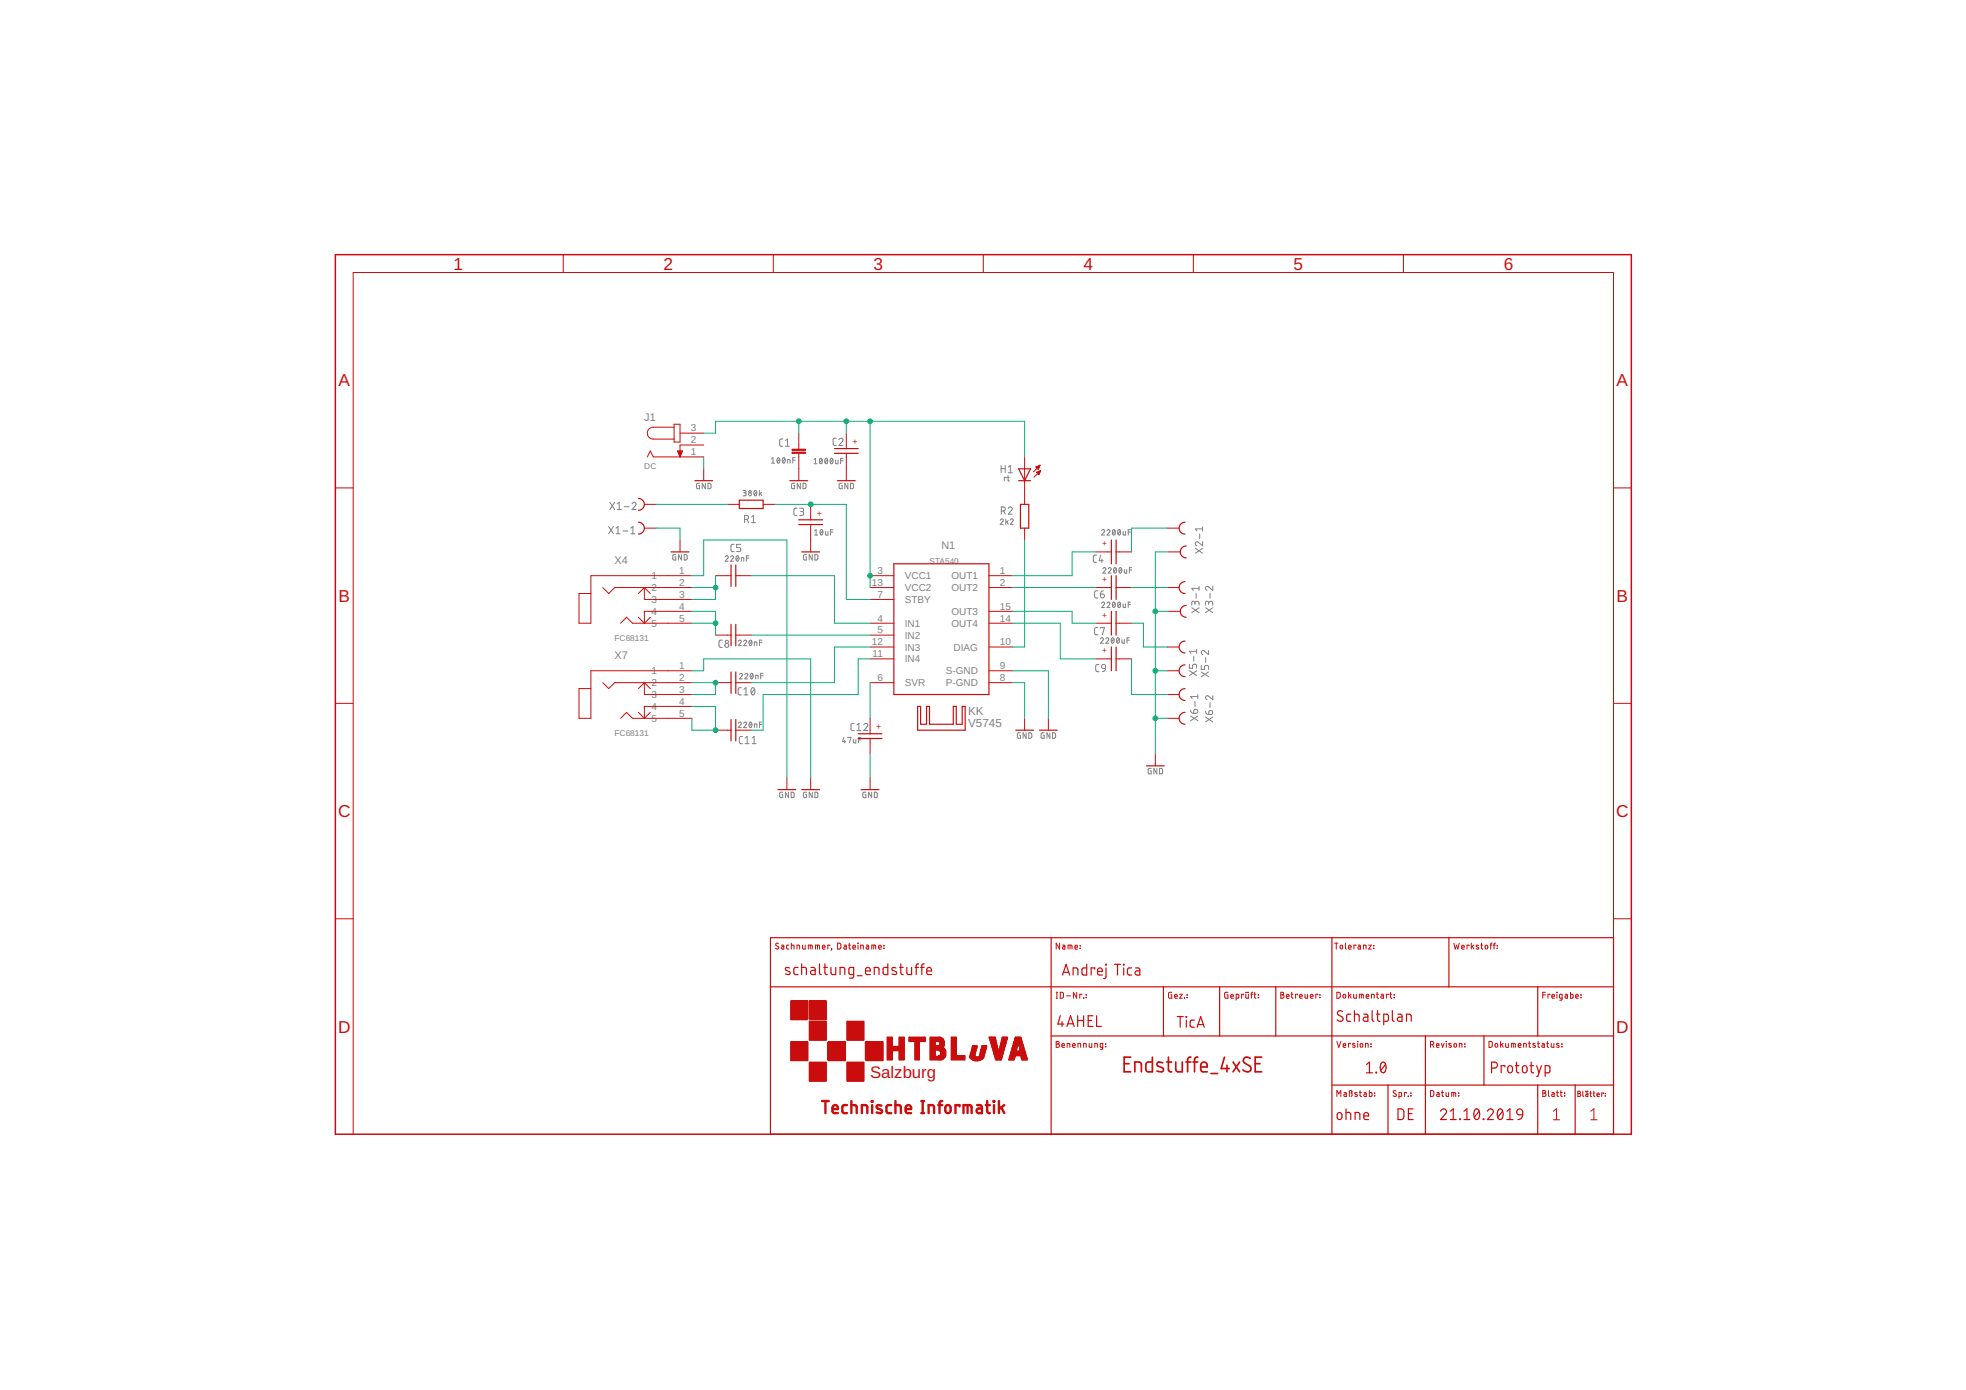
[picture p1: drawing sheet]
<svg xmlns="http://www.w3.org/2000/svg" width="420mm" height="297mm" viewBox="0 0 420 297" stroke-linecap="round" stroke-linejoin="round" font-family="sans-serif">
<defs><g id="words">
<g font-size="3.7" fill="#c90d0c">
<text x="96.9" y="57.6">1</text>
<text x="141.8" y="57.6">2</text>
<text x="186.7" y="57.6">3</text>
<text x="231.6" y="57.6">4</text>
<text x="276.5" y="57.6">5</text>
<text x="321.4" y="57.6">6</text>
<text x="72.3" y="82.5">A</text>
<text x="345.5" y="82.5">A</text>
<text x="72.3" y="128.6">B</text>
<text x="345.5" y="128.6">B</text>
<text x="72.2" y="174.6">C</text>
<text x="345.4" y="174.6">C</text>
<text x="72.2" y="220.7">D</text>
<text x="345.4" y="220.7">D</text>
</g>
<text font-size="3.6" fill="#c90d0c" x="186" y="230.3">Salzburg</text>
<g font-size="2.5" fill="#808080">
<text x="206.9" y="155.4">V5745</text>
<text x="206.9" y="152.9">KK</text>
</g>
<g font-size="2.3" fill="#808080">
<text x="137.7" y="90">J1</text>
<text x="201.2" y="117.4">N1</text>
<text x="131.3" y="120.5">X4</text>
<text x="131.3" y="140.8">X7</text>
</g>
<g font-size="2.1" fill="#808080">
<text x="147.7" y="92.2">3</text>
<text x="147.7" y="94.7">2</text>
<text x="147.7" y="97.3">1</text>
<text x="139.3" y="123.8">1</text>
<text x="145.1" y="122.7">1</text>
<text x="145.1" y="125.2">2</text>
<text x="186.3" y="125.2">13</text>
<text x="187.5" y="122.7">3</text>
<text x="193.4" y="123.8">VCC1</text>
<text x="203.3" y="123.8">OUT1</text>
<text x="213.7" y="125.2">2</text>
<text x="213.7" y="122.7">1</text>
<text x="139.3" y="126.3">2</text>
<text x="139.3" y="128.9">3</text>
<text x="139.3" y="131.4">4</text>
<text x="145.1" y="127.8">3</text>
<text x="145.1" y="130.3">4</text>
<text x="187.5" y="127.8">7</text>
<text x="193.4" y="126.3">VCC2</text>
<text x="193.4" y="128.9">STBY</text>
<text x="203.3" y="131.4">OUT3</text>
<text x="203.3" y="126.3">OUT2</text>
<text x="213.7" y="130.3">15</text>
<text x="139.3" y="133.9">5</text>
<text x="145.1" y="132.8">5</text>
<text x="186.3" y="137.9">12</text>
<text x="187.5" y="132.8">4</text>
<text x="187.5" y="135.4">5</text>
<text x="193.4" y="133.9">IN1</text>
<text x="193.4" y="136.5">IN2</text>
<text x="203.3" y="133.9">OUT4</text>
<text x="213.7" y="137.9">10</text>
<text x="213.7" y="132.8">14</text>
<text x="145.1" y="143">1</text>
<text x="186.5" y="140.4">11</text>
<text x="193.4" y="139">IN3</text>
<text x="193.4" y="141.6">IN4</text>
<text x="203.8" y="139">DIAG</text>
<text x="213.7" y="143">9</text>
<text x="139.3" y="144.1">1</text>
<text x="139.3" y="146.6">2</text>
<text x="139.3" y="149.2">3</text>
<text x="145.1" y="145.5">2</text>
<text x="145.1" y="148.1">3</text>
<text x="187.5" y="145.5">6</text>
<text x="193.4" y="146.6">SVR</text>
<text x="202.1" y="146.6">P-GND</text>
<text x="202.1" y="144.1">S-GND</text>
<text x="213.7" y="145.5">8</text>
<text x="139.3" y="151.7">4</text>
<text x="139.3" y="154.3">5</text>
<text x="145.1" y="150.6">4</text>
<text x="145.1" y="153.1">5</text>
</g>
<g font-size="1.8" fill="#c90d0c">
<text x="183.3" y="94.9" transform="rotate(-90 183.3 94.9)">+</text>
<text x="175.7" y="110.2" transform="rotate(-90 175.7 110.2)">+</text>
<text x="235.6" y="116.8">+</text>
<text x="235.6" y="124.4">+</text>
<text x="235.6" y="132">+</text>
<text x="235.6" y="139.6">+</text>
<text x="188.4" y="155.9" transform="rotate(-90 188.4 155.9)">+</text>
</g>
<g font-size="1.8" fill="#808080">
<text x="137.7" y="100.2">DC</text>
<text x="198.6" y="120.5">STA540</text>
<text x="131.3" y="137">FC68131</text>
<text x="131.3" y="157.3">FC68131</text>
</g>
</g></defs>
<g fill="none" stroke="#808080" stroke-width=".21">
<path d="M164.9 98.1l.3-.3v1.2M164.9 99h.6M166.2 97.9l.1-.1a.58 .58 0 0 1 .4 .6 .58 .58 0 0 1-.4 .6l-.3-.6zM166.6 98.1l-.5 .6M167.3 93.8h-.5l-.2 .3v1l.2 .2 .5 .1M167.3 97.9l.1-.1a.58 .58 0 0 1 .4 .6 .58 .58 0 0 1-.4 .6l-.2-.6zM167.8 98.1l-.6 .6M167.9 95.4h.8M167.9 94.1l.4-.3v1.6M168.3 99v-.8l.5 .1 .1 .7M169.4 98.3h.5M169.9 97.8h-.5v1.2"/>
<path d="M174 98.2l.3-.3v1.2M174 99.1h.6M175.3 98a.58 .58 0 0 1 .5 .5 .58 .58 0 0 1-.5 .6l-.2-.6zM175.7 98.2l-.5 .6M176.4 98h.1a.58 .58 0 0 1 .4 .5 .58 .58 0 0 1-.4 .6l-.2-.6zM176.8 98.2l-.5 .6M177.5 98h.1a.58 .58 0 0 1 .5 .5 .58 .58 0 0 1-.5 .6l-.2-.6zM178 98.2l-.5 .6M178.6 98.3v.7l.2 .1h.3v-.8M178.7 93.6l-.4 .1-.2 .3v1l.2 .2h.4M179.3 94a.43 .43 0 0 1 .6-.4 .43 .43 0 0 1 .1 .7l-.7 .9h.8M179.6 98.5h.6"/>
<path d="M180.2 97.9h-.6v1.2M214 99.5v1.5M214.8 99.5v1.5M215.5 99.8l.4-.3v1.5M130.1 112.5l1 1.6M130.3 107.3l1.1 1.6M131.1 112.5l-1 1.6M131.4 107.3l-1.1 1.6M131.7 112.9l.4-.4v1.6M131.7 114.1h.8M131.9 107.7l.4-.4v1.6M131.9 108.9h.9"/>
<path d="M133.1 113.5h1.1M133.4 108.3h1M134.8 114.1h.9M134.8 112.9l.5-.4v1.6M135.1 107.7a.43 .43 0 0 1 .6-.3 .43 .43 0 0 1 .1 .6l-.7 .9h.8M144.4 118.5l-.6 .1v.8l.1 .3h.5v-.7h-.2M145.6 118.5v1.2l-.6-1.2v1.2M146.2 118.5h.5l.1 .2 .1 .7-.2 .3h-.5zM149.5 103.3l-.6 .1v1h.6v-.6h-.2M150.7 103.3v1.1l-.6-1.1v1.1M151.3 103.3h.4l.2 .2v.7l-.2 .2h-.4zM155 119a.32 .32 0 0 1 .4-.2 .32 .32 0 0 1 .1 .5l-.5 .6h.6"/>
<path d="M156.1 119a.32 .32 0 0 1 .5-.2 .32 .32 0 0 1 .1 .5l-.6 .6h.7M156.9 116.3l-.5 .1-.2 .3v1l.2 .2h.5M157.4 118.8h.1a.58 .58 0 0 1 .4 .5 .58 .58 0 0 1-.4 .6l-.2-.6zM157.9 119l-.6 .7M158.3 116.3h-.9v.7h.6a.43 .43 0 0 1 .3 .5 .43 .43 0 0 1-.3 .4h-.6M158.4 119.9v-.8l.5 .2 .1 .6M158.8 104.8h.5l.2 .2-.2 .3h-.4M159.1 111h.5a.43 .43 0 0 0 .4-.4 .43 .43 0 0 0-.4-.5h-.5v1.6M159.2 105.3l.2 .1v.4l-.6 .2M159.5 119.3h.5M159.7 111l.3 .7M160 118.8h-.5v1.1"/>
<path d="M160.6 110.5l.4-.4v1.6M160.6 111.7h.9M161.2 104.9l.1-.1a.58 .58 0 0 1 .5 .6 .58 .58 0 0 1-.5 .5l-.2-.5zM161.7 105.1l-.5 .6M162.3 104.8v1.2M162.5 105.4l.3 .6M162.8 105.2l-.5 .4M169.8 103.3l-.6 .1v1h.6v-.6h-.2M170.3 108.6l-.5 .1-.1 .3v1l.6 .2M170.9 108.6h.7l.2 .3-.2 .4h-.5M171 103.3v1.1l-.6-1.1v1.1M171.3 109.3a.43 .43 0 0 1 .5 .4 .43 .43 0 0 1-.5 .5h-.4"/>
<path d="M171.6 103.3h.5l.1 .2v.7l-.1 .2h-.5zM172.4 118.5l-.7 .1v.8l.2 .3h.5v-.7h-.2M173.6 118.5v1.2l-.7-1.2v1.2M174.1 114.3h.7M174.1 113.4l.3-.2v1.1M174.2 118.5h.4l.2 .2v.7l-.2 .3h-.4zM175.4 113.2h.1a.58 .58 0 0 1 .4 .6 .58 .58 0 0 1-.4 .5l-.3-.6zM175.8 113.4l-.5 .7M176.4 113.6v.6l.2 .1h.3v-.7M177.5 113.7h.5M178 113.2h-.5v1.1M180 103.3l-.6 .1v1h.6v-.6h-.2"/>
<path d="M181.2 103.3v1.1l-.6-1.1v1.1M181.8 103.3h.4l.2 .2v.7l-.2 .2h-.4zM213.8 111.1a.32 .32 0 0 1 .4-.2 .32 .32 0 0 1 .1 .5l-.5 .7h.6M214 100.2h.8M214 109.2h.4a.43 .43 0 0 0 .4-.4 .43 .43 0 0 0-.4-.5h-.4v1.6M214.5 109.2l.3 .7M214.9 110.9v1.2M215 102.1v-.1h-.4v.8M215.2 111.5l.3 .6M215.3 102h.4M215.4 101.6l.1 1.1 .2 .1M215.5 108.7a.42 .42 0 0 1 .6-.3 .42 .42 0 0 1 .1 .6l-.7 .9h.8"/>
<path d="M215.5 111.3l-.6 .4M215.5 101h.9M215.9 111.1a.32 .32 0 0 1 .4-.2 .32 .32 0 0 1 .2 .5l-.6 .7h.7M234.4 118.6h-.5l-.2 .4 .1 1.1 .6 .1M235.2 118.6l-.3 1.2h.9M235.4 113.4a.32 .32 0 0 1 .5-.2 .32 .32 0 0 1 .1 .5l-.6 .6h.7M235.5 119.5v.7M236.6 113.4a.32 .32 0 0 1 .4-.2 .32 .32 0 0 1 .1 .5l-.5 .6h.6M237.8 113.2h.2a.63 .63 0 0 1 .4 .6 .63 .63 0 0 1-.5 .5l-.2-.6zM238.3 113.4l-.5 .7M239 113.2h.2a.63 .63 0 0 1 .3 .6 .63 .63 0 0 1-.4 .5l-.2-.6zM239.4 113.4l-.5 .7"/>
<path d="M240 113.6v.6l.2 .1h.3v-.7M241.1 113.7h.5M241.6 113.2h-.5v1.1M255.5 117.2l1.5 1M256.4 114.1v1M257 115.8v.8l-.9-.7a.42 .42 0 0 0-.6 .1 .42 .42 0 0 0 .3 .6M257 117.2l-1.5 1M257 112.6v.9M257 113h-1.5l.3 .5M154.3 136.8h-.4l-.2 .3v1l.2 .2h.4M157.8 137.1a.32 .32 0 0 1 .4-.3 .32 .32 0 0 1 .1 .5l-.5 .7h.6M158.9 137.1a.32 .32 0 0 1 .5-.3 .32 .32 0 0 1 .1 .5l-.6 .7h.7"/>
<path d="M160.2 136.9l.1-.1a.58 .58 0 0 1 .4 .6 .58 .58 0 0 1-.4 .5l-.2-.5zM160.7 137.1l-.6 .6M161.2 138v-.8l.5 .1 .1 .7M162.3 137.3h.5M162.8 136.8h-.5v1.2M234.6 126.2l-.5 .1-.2 .3 .1 1 .1 .2h.5M234.6 134.1h-.5l-.2 .4 .1 .9 .1 .2 .5 .1M235.2 126.9h.5a.43 .43 0 0 1 .3 .5 .43 .43 0 0 1-.4 .4 .43 .43 0 0 1-.4-.4zM235.2 134.3v-.2h.8l-.4 1.6M235.2 136.5a.32 .32 0 0 1 .4-.2 .32 .32 0 0 1 .1 .5l-.5 .7h.6M235.4 128.9a.32 .32 0 0 1 .5-.2 .32 .32 0 0 1 .1 .5l-.6 .6h.7M235.7 121.6a.32 .32 0 0 1 .4-.3 .32 .32 0 0 1 .1 .5l-.5 .7h.6"/>
<path d="M235.8 126.2l-.5 .3-.1 .4M236.3 136.5a.32 .32 0 0 1 .5-.2 .32 .32 0 0 1 .1 .5l-.6 .7h.7M236.6 128.9a.32 .32 0 0 1 .4-.2 .32 .32 0 0 1 .1 .5l-.5 .6h.6M236.8 121.6a.32 .32 0 0 1 .5-.3 .32 .32 0 0 1 .1 .5l-.6 .7h.7M237.6 136.4l.2-.1a.63 .63 0 0 1 .3 .6 .63 .63 0 0 1-.4 .5l-.2-.5zM237.8 128.7h.2a.63 .63 0 0 1 .4 .6 .63 .63 0 0 1-.5 .5l-.2-.6zM238 136.5l-.5 .7M238.1 121.4l.2-.1a.63 .63 0 0 1 .3 .6 .63 .63 0 0 1-.4 .5l-.2-.5zM238.3 128.9l-.5 .7M238.5 121.6l-.5 .6M238.7 136.4l.2-.1a.63 .63 0 0 1 .3 .6 .63 .63 0 0 1-.4 .5l-.2-.5zM239 128.7h.2a.63 .63 0 0 1 .3 .6 .63 .63 0 0 1-.4 .5l-.2-.6z"/>
<path d="M239.2 136.5l-.5 .7M239.2 121.4l.2-.1a.63 .63 0 0 1 .4 .6 .63 .63 0 0 1-.5 .5l-.2-.5zM239.4 128.9l-.5 .7M239.7 121.6l-.5 .6M239.8 136.7v.6l.2 .2h.3v-.8M240 129.1v.5l.2 .2h.3v-.7M240.3 121.7v.6l.2 .2h.3v-.8M240.9 136.8h.5M241.1 129.2h.5M241.4 121.8h.5M241.4 136.3h-.5v1.2M241.6 128.7h-.5v1.1"/>
<path d="M241.9 121.3h-.5v1.2M254.7 129.9l1.5 1M255.4 128.9a.43 .43 0 0 1 .4-.4 .43 .43 0 0 1 .4 .4v.4M255.4 129.2v-.5l-.4-.2-.3 .2v.6M255.6 126.8v1M255.7 138.8v.8M255.7 139.2h-1.5l.3 .4M256.2 129.9l-1.5 1M256.2 125.3v.9M256.2 125.7h-1.5l.3 .5M257.6 129.9l1.6 1M258.3 139v.9l-.9-.8a.42 .42 0 0 0-.7 .2 .42 .42 0 0 0 .4 .6"/>
<path d="M258.3 128.9a.43 .43 0 0 1 .5-.4 .43 .43 0 0 1 .4 .4v.4M258.3 129.2v-.5l-.4-.2-.2 .2-.1 .6M258.6 126.8v1M259.2 125.3v.9l-.9-.8a.43 .43 0 0 0-.7 .2 .43 .43 0 0 0 .4 .6M259.2 129.9l-1.6 1M157.8 154.6a.32 .32 0 0 1 .4-.3 .32 .32 0 0 1 .1 .5l-.5 .7h.6M158 144.2a.32 .32 0 0 1 .5-.3 .32 .32 0 0 1 .1 .5l-.6 .7h.7M158.4 147h-.4l-.2 .3v1l.2 .2h.4M158.7 157.4h-.5l-.2 .3v1l.2 .2h.5M158.9 154.6a.32 .32 0 0 1 .5-.3 .32 .32 0 0 1 .1 .5l-.6 .7h.7M159 148.5h.9M159 147.3l.4-.3v1.5"/>
<path d="M159.2 144.2a.32 .32 0 0 1 .4-.3 .32 .32 0 0 1 .1 .5l-.5 .7h.6M159.2 158.9h.9M159.2 157.7l.5-.3v1.5M160.2 154.4l.1-.1a.6 .6 0 0 1 .4 .6 .6 .6 0 0 1-.4 .6l-.2-.6zM160.5 144v-.1a.6 .6 0 0 1 .5 .6 .6 .6 0 0 1-.5 .6l-.2-.6zM160.7 154.6l-.6 .6M160.7 147.1l.2-.1a.92 .92 0 0 1 0 1.5 .96 .96 0 0 1-.2-1.4zM160.7 158.9h.9M160.7 157.7l.5-.3v1.5M160.9 144.2l-.5 .6M161.2 155.5v-.8l.5 .1 .1 .7M161.2 147.3l-.6 .9"/>
<path d="M161.5 145.1v-.8l.5 .1v.7M162.3 154.8h.5M162.6 144.4h.5M162.8 154.3h-.5v1.2M163.1 143.9h-.5v1.2M180.3 157.6l-.2 .9h.6M180.5 158.2v.5M181.2 157.7v-.1h.7l-.4 1.1M182.4 158v.7h.2h.3v-.7M182.6 154.6h-.5l-.2 .3v1l.2 .2h.5M183.1 156.1h.9M183.1 154.9l.5-.3v1.5"/>
<path d="M183.5 158.1h.5M184 157.6h-.5v1.1M184.6 154.9a.43 .43 0 0 1 .6-.3 .43 .43 0 0 1 .1 .7l-.7 .8h.9M218.1 156.6l-.6 .1-.1 .8 .2 .3h.5v-.7h-.2M219.3 156.6v1.2l-.6-1.2v1.2M219.9 156.6h.4l.2 .2v.8l-.2 .1-.4 .1zM223.2 156.6l-.7 .1v.8l.2 .3h.5v-.7h-.2M224.4 156.6v1.2l-.7-1.2v1.2M224.9 156.6h.4l.3 .2v.8l-.3 .2h-.4zM234.9 142h-.5l-.2 .3v1l.2 .2h.5M235.5 142.1l.3-.1 .4 .1 .1 .8-.8-.2-.1-.3zM236.3 142.9l-.3 .5-.4 .1"/>
<path d="M254.2 141.9v.9h.7v-.5a.44 .44 0 0 1 .4-.4 .44 .44 0 0 1 .4 .4v.5M254.2 143.3l1.5 1.1M254.4 151.8l.3 .5 .4 .1M254.4 153l1.6 1M255.1 140.3v1M255.2 151.7a.44 .44 0 0 1 .7 .1 .44 .44 0 0 1-.4 .6h-.4zM255.4 149.9v1M255.7 143.3l-1.5 1.1M256 153l-1.6 1M256 148.8h-1.6l.4 .5M256 148.4v.9M256.7 142.2v.8h.7v-.5a.44 .44 0 0 1 .4-.3 .44 .44 0 0 1 .5 .3v.5"/>
<path d="M256.7 143.6l1.6 1M257.6 152l.3 .6 .4 .1M257.6 153.2l1.6 1.1M257.7 140.5v1M258.3 143.6l-1.6 1M258.4 151.9a.44 .44 0 0 1 .7 .2 .44 .44 0 0 1-.3 .6h-.5zM258.6 150.2v1M259.2 148.7v.8l-.9-.7a.42 .42 0 0 0-.6 .1 .42 .42 0 0 0 .3 .6M259.2 153.2l-1.6 1.1M167.3 169.3l-.6 .1v1l.6 .1v-.7h-.2M168.5 169.3v1.2l-.6-1.2v1.2M169.1 169.3h.4l.2 .2v.8l-.2 .1-.4 .1z"/>
<path d="M172.4 169.3l-.7 .1 .1 1 .6 .1v-.7h-.2M173.6 169.3v1.2l-.7-1.2v1.2M174.2 169.3h.4l.2 .2v.8l-.2 .1-.4 .1zM185.1 169.3l-.7 .1 .1 1 .6 .1v-.7h-.2M186.3 169.3v1.2l-.7-1.2v1.2M186.9 169.3h.4l.2 .2v.8l-.2 .1-.4 .1zM246 164.2l-.6 .1v.8l.1 .3h.5v-.7h-.2M247.2 164.2v1.2l-.6-1.2v1.2M247.8 164.2h.4l.2 .2v.8l-.2 .2h-.4z"/>
<circle cx="160.3" cy="105.1" r=".26"/>
<circle cx="160.3" cy="105.6" r=".33"/>
<circle cx="155.3" cy="137.9" r=".43"/>
<circle cx="155.3" cy="137.1" r=".34"/>
</g>
<g fill="none" stroke="#c90d0c" stroke-width=".25">
<path d="M178.3 95.9h5.1M178.3 96.9h5.1M136.4 111.6a1.27 1.27 0 0 1 1.3 1.3 1.27 1.27 0 0 1-1.3 1.2M136.4 106.5a1.27 1.27 0 0 1 1.3 1.3 1.27 1.27 0 0 1-1.3 1.3M143.4 117.9h3.8M148.5 102.7h3.8M158 106.9h5.1v1.8h-5.1zM168.8 102.7h3.8M170.7 111.1h5.1M170.7 112.1h5.1M171.3 117.9h3.9M179 102.7h3.8"/>
<path d="M217.7 102.7h2.5M217.7 100.2h2.5l-1.2 2.5zM218.1 107.8h1.8v5.1h-1.8zM237.5 115.4v5.1M238.5 115.4v5.1M253.3 111.6a1.27 1.27 0 0 0-1.3 1.3 1.27 1.27 0 0 0 1.3 1.2M253.5 116.7a1.27 1.27 0 0 0-1.3 1.2 1.27 1.27 0 0 0 1.3 1.3M156.2 120.7v4.6M156.2 133.4v4.6M157.2 120.7v4.6M157.2 133.4v4.6M191 120.5h20.3v27.9h-20.3z"/>
<path d="M237.5 123v5.1M237.5 130.6v5.1M237.5 138.3v5M238.5 123v5.1M238.5 130.6v5.1M238.5 138.3v5M253.3 124.3a1.27 1.27 0 0 0-1.3 1.3 1.27 1.27 0 0 0 1.3 1.2M253.3 137a1.27 1.27 0 0 0-1.3 1.3 1.27 1.27 0 0 0 1.3 1.2M253.5 129.4a1.27 1.27 0 0 0-1.3 1.2 1.27 1.27 0 0 0 1.3 1.3M156.2 143.6v4.6M156.2 153.8v4.5M157.2 143.6v4.6"/>
<path d="M157.2 153.8v4.5M183.4 156.8h5.1M183.4 157.8h5.1M196.1 151h.6v3.8h1.3v-3.8h.6v3.8h5.1v-3.8h.7v3.8h1.2v-3.8h.7v5h-10.2zM217.1 156h3.8M222.1 156h3.9M253.3 142.1a1.27 1.27 0 0 0-1.3 1.2 1.27 1.27 0 0 0 1.3 1.3M253.3 147.2a1.27 1.27 0 0 0-1.3 1.2 1.27 1.27 0 0 0 1.3 1.3M253.3 152.2a1.27 1.27 0 0 0-1.3 1.3 1.27 1.27 0 0 0 1.3 1.3M166.3 168.7h3.8M171.3 168.7h3.9M184 168.7h3.9"/>
<path d="M245 163.7h3.8M164.7 200.4h180.1v42h-180.1zM164.7 210.9h180.1M168.7 206.9l-.5-.2-.4 .3 .1 .3 .9 .4v.4l-.2 .2-.7-.2M170.5 206.7l-.6 .1-.2 .3 .1 1.1 .7 .1M171.3 206.7l.8 .1 .2 .2v1.3M171.3 206v2.3M173.3 206.7l.7 .1 .2 .3v1.2h-.5a.44 .44 0 0 1-.5-.5 .44 .44 0 0 1 .5-.4h.5M175.1 206l.1 2 .3 .3M176 206.7h.8M176.3 206v2l.5 .3M177.6 206.7v1.3l.4 .3h.6v-1.6"/>
<path d="M179.5 208.3v-1.6l.8 .1 .2 .2 .1 1.3M182.4 208.3l-.7-.1-.3-.2v-1l.3-.2 .7-.1v1.9l-.2 .4h-.7M183.2 208.5h1M185 207.5h1a.53 .53 0 0 0-.4-.8 .53 .53 0 0 0-.6 .5l.1 1 .9 .1M186.8 208.3v-1.6l.8 .1 .2 .2 .1 1.3M189.7 206v2.3l-.7-.1-.3-.2v-1l.3-.2 .7-.1M191.5 206.9l-.6-.2-.3 .3 .1 .3 .9 .4v.4l-.3 .2-.7-.2M192.3 206.7h.7M192.5 206v2l.5 .3M193.8 206.7v1.3l.4 .3h.6v-1.6M195.6 206.7h.7M196.3 206l-.5 .2v2.1"/>
<path d="M196.7 206.7h.8M197.5 206l-.5 .2v2.1M198.1 207.5h1a.53 .53 0 0 0-.4-.8 .53 .53 0 0 0-.6 .5l.1 1 .9 .1M224.6 200.4v42M226.6 217.1l-.5 1.7h1.3M227 218.3v1.1M227.1 208.4l.7-2.3 .8 2.3M227.3 207.8h1.1M228 219.4l.8-2.3 .8 2.3M228.2 218.8h1.2M229.3 208.4v-1.6l.8 .1 .2 .2 .1 1.3M230.3 217.1v2.3"/>
<path d="M230.3 218.1h1.3M231.6 217.1v2.3M232.2 206.1v2.3l-.9-.1-.1-1.2 .3-.2 .7-.1M232.6 218.1h.7M233.6 217.1h-1v2.3h1M234 207.1v-.3h-.8v1.6M234.4 217.1v2.3h1M234.6 207.6h1a.53 .53 0 0 0-.4-.7 .53 .53 0 0 0-.6 .4l.1 1 .9 .1M236.3 206.1l.1 .1zM236.4 206.8l-.1 2.1-.4 .2M238.2 206.1h1.3M238.8 206.1v2.3"/>
<path d="M240.1 206.1l.1 .1zM240.2 206.8v1.6M241.9 206.8l-.7 .1-.2 .3 .1 1.1 .8 .1M242.7 206.8l.7 .1 .2 .3v1.2h-.6a.44 .44 0 0 1-.4-.5 .44 .44 0 0 1 .4-.4h.6M248.6 210.9v10.5M251.6 217.2h1.3M252.2 217.2v2.3M253.5 217.2l.1 .2zM253.5 218v1.5M255.2 218h-.6l-.2 .4v.9l.3 .2h.5M255.8 219.5l.8-2.3 .8 2.3M256 218.9h1.2"/>
<path d="M260.6 210.9v10.5M272.6 210.9v10.5M284.6 200.4v42M286.9 216.2a.57 .57 0 0 0-.8-.1 .57 .57 0 0 0 0 .8l.7 .4a.58 .58 0 0 1 .1 .9 .58 .58 0 0 1-.9-.1l-.2-.2M288.7 216.7l-.7 .1-.2 .3 .1 1 .8 .1M289.5 216.7h.6l.3 .3 .1 1.2M289.5 216v2.2M291.4 216.7l.7 .1 .2 .2v1.2h-.5a.44 .44 0 0 1-.5-.4 .44 .44 0 0 1 .5-.4h.5M293.2 216v1.9l.1 .2 .3 .1M294.2 216.7h.7M294.4 216v2l.5 .2M295.7 218.2h.8l.2-.2v-.9l-.2-.3-.8-.1v2.3"/>
<path d="M297.6 216v2l.3 .2M298.7 216.7l.7 .1 .2 .2v1.2h-.5a.44 .44 0 0 1-.5-.4 .44 .44 0 0 1 .5-.4h.5M300.6 218.2v-1.5h.6l.4 .3v1.2M309.6 200.4v10.5M328.6 210.9v10.5M211.4 221.7h1.3l.7 2.9h.1l.7-2.9h1.1l-1.4 4.8h-1.1zM211.6 221.8l.7 2.7M217 221.7h1.2l1.4 4.8h-1.2l-.2-.9h-1.2l-.3 .9h-1.1zM217.3 224.6l.1-1.1h.4l.3 1.4M218 223.4l.1 .6v-.5h.3l.3 .4-.3 .1v-.3M224.6 221.4h120.2M284.6 231.9h60.2"/>
<path d="M285.9 237.9l.5-.2a.87 .87 0 0 1 .1 1.5h-.3l-.4-.3zM287.7 237.7h.6l.3 .3 .1 1.2M287.7 237v2.2M289.6 239.2v-1.5h.6l.4 .3v1.2M291.5 238.5h1a.53 .53 0 0 0-.4-.7 .53 .53 0 0 0-.6 .4l.1 .9 .9 .1M292 229.3h1.3M292 227.5l.7-.5v2.3M294.1 229.1l.1 .2zM295.3 227.1l.1-.1a.94 .94 0 0 1 .8 1.4l-.1 .3a.55 .55 0 0 1-.5 .6 .55 .55 0 0 1-.6-.6v-.9zM296.1 227.5l-1 1.2M296.6 231.9v10.5M298.8 237h.8l.4 .4v1.4l-.4 .4h-.8z"/>
<path d="M301 238h.8M302 237h-1v2.2h1M304.6 221.4v21M307.9 237.5a.63 .63 0 0 1 .9-.5 .63 .63 0 0 1 .1 1l-1 1.2h1.2M309.9 239.2h1.3M309.9 237.5l.7-.5v2.2M312 239.1l.1 .1zM312.9 239.2h1.2M312.9 237.5l.6-.5v2.2M315.3 237.1l.1-.1a.95 .95 0 0 1 .8 1.4 .65 .65 0 0 1-.6 .8 .65 .65 0 0 1-.6-.8v-.6zM316.1 237.5l-1 1.2M317 239.1l.1 .1z"/>
<path d="M317.1 221.4v10.5M317.9 237.5a.63 .63 0 0 1 .9-.5 .63 .63 0 0 1 .2 1l-1.1 1.2h1.3M318.8 228.2h.6a.63 .63 0 0 0 .6-.6 .63 .63 0 0 0-.6-.6h-.6v2.3M320.3 237.1l.1-.1a.95 .95 0 0 1 .8 1.4 .65 .65 0 0 1-.6 .8 .65 .65 0 0 1-.6-.8v-.6zM321.1 237.5l-1 1.2M321.6 228v-.3h-.8v1.6M322.1 239.2h1.2M322.1 237.5l.6-.5v2.2M322.3 227.9l.5-.2a.86 .86 0 0 1 0 1.6l-.3-.1-.3-.3zM323.8 227.7h.8M324.1 227v1.9l.1 .3 .4 .1M324.4 237.1l.4-.1 .4 .1a1.14 1.14 0 0 1 .2 1.1h-.7a.62 .62 0 0 1-.6-.4 .62 .62 0 0 1 .3-.7z"/>
<path d="M325.4 238.2l-.3 .8-.7 .2M325.5 227.9l.4-.2a.86 .86 0 0 1 0 1.6l-.3-.1-.2-.3zM327 227.7h.7M327.2 227v1.9l.3 .3 .2 .1M328.4 227.7l.5 1.6M328.6 231.9v10.5M329.4 227.7l-.7 2.3h-.3M330.2 229.3l.8-.1 .2-.2v-1l-.2-.2-.8-.1v2.3M336.6 231.9v10.5"/>
</g>
<g fill="none" stroke="#c90d0c" stroke-width=".21">
<path d="M120.4 54.4v3.8M165.3 54.4v3.8M210.1 54.4v3.8M255 54.4v3.8M299.9 54.4v3.8M138.3 97.6l.7-1.2 .6 1.2h10.8M144.1 91.3h-4.5a1.27 1.27 0 0 0-1.3 1.3 1.27 1.27 0 0 0 1.3 1.2h4.5M144.1 90.7h1.2v3.8h-1.2zM144.8 96.4h1l-.5 1.2zM144.8 96.4h1M144.9 96.5h.9M144.9 96.7h.8"/>
<path d="M145 96.8h.6M145 96.9h.6M145.1 97h.5M145.1 97.2h.4M145.2 97.3h.3M145.2 97.4h.2M145.3 97.5h.1M145.3 92.6h5.1M150.4 95.1h-5.1v2.5M170.7 92.6v3.5M170.7 96.9v5.8M180.9 92.6v3.3"/>
<path d="M180.9 96.9v5.8M219 97.6v10.2M221.4 99.8h.7M221.5 99.9h.6M221.6 99.7h.5M221.9 99.6h.3M222.2 99.4h.1M222.3 99.4l-1.4 1.4M222.3 99.4l-.4 .9-.5-.5M222.3 99.4l-.9 .4M71.7 104.3h3.8M137.7 107.8h2.6"/>
<path d="M137.7 112.9h2.6M145.3 115.4v2.5M150.4 100.2v2.5M155.5 107.8h2.5M163.1 107.8h2.5M173.2 107.8v3.3M173.2 112.1v5.8M219 112.9v2.5M221.5 100.9l.9-.3-.4 .9zM221.6 101h.6M221.6 100.9h.6M221.6 100.1h.4"/>
<path d="M221.7 101.1h.4M221.8 100.2h.2M221.8 101.3h.3M221.9 100.8h.4M222 101.4h.1M222.2 100.6h.2M222.4 100.6l-1.4 1.4M234.2 117.9h3.3M238.5 117.9h3.3M249.4 112.9h2.6M249.7 117.9h2.5M344.8 104.3h3.8"/>
<path d="M128.8 125.6l1.3 1.2 1.3-1.2h16.5M132.6 133.2l1.3-1.3 1.3 1.3h12.7M136.4 131.9l1.3 1.3M137.7 125.6v2.5h10.2M137.7 125.6l-1.3 1.2M137.7 125.6l1.3 1.2M139 131.9l-1.3 1.3M147.9 123h-21.6v10.2h-2.6v-6.4h2.6M147.9 130.6h-10.2v2.6M152.9 135.7h3.3M152.9 123h3.3M157.2 135.7h3.3"/>
<path d="M157.2 123h3.3M185.9 133.2h5.1M185.9 135.7h5.1M185.9 138.3h5.1M185.9 125.6h5.1M185.9 123h5.1M185.9 128.1h5.1M211.3 133.2h5.1M211.3 138.3h5.1M211.3 130.6h5.1M211.3 125.6h5.1M211.3 123h5.1"/>
<path d="M234.2 133.2h3.3M234.2 125.6h3.3M238.5 133.2h3.3M238.5 125.6h3.3M249.4 138.3h2.6M249.4 125.6h2.6M249.7 130.6h2.5M71.7 150.3h3.8M128.8 145.9l1.3 1.3 1.3-1.3h16.5M132.6 153.5l1.3-1.3 1.3 1.3h12.7M136.4 152.2l1.3 1.3M137.7 145.9v2.5h10.2"/>
<path d="M137.7 145.9l-1.3 1.3M137.7 145.9l1.3 1.3M139 152.2l-1.3 1.3M147.9 143.3h-21.6v10.2h-2.6v-6.3h2.6M147.9 151h-10.2v2.5M152.9 145.9h3.3M152.9 156h3.3M157.2 145.9h3.3M157.2 156h3.3M185.9 145.9h5.1M185.9 140.8h5.1M185.9 153.5v3.3"/>
<path d="M185.9 157.8v3.3M211.3 145.9h5.1M211.3 143.3h5.1M219 153.5v2.5M224 153.5v2.5M234.2 140.8h3.3M238.5 140.8h3.3M249.4 143.3h2.6M249.4 153.5h2.6M249.4 148.4h2.6M344.8 150.3h3.8M168.2 166.2v2.5"/>
<path d="M173.2 166.2v2.5M185.9 166.2v2.5M246.9 161.1v2.6M71.7 196.3h3.8M344.8 196.3h3.8M166.4 201.7a.32 .32 0 0 0-.5-.1 .32 .32 0 0 0 0 .5l.4 .2a.34 .34 0 0 1-.1 .5 .34 .34 0 0 1-.5-.2M167 202h.4l.1 .2v.6h-.4l-.1-.4 .5-.1M168.6 202h-.4l-.1 .2v.5l.5 .1M169.1 202l.6 .1v.7M169.1 201.5v1.3M170.3 202.8v-.8l.6 .1v.7M171.5 202v.6l.2 .2h.4v-.8"/>
<path d="M172.7 202.8v-.8h.8l.1 .8M173.2 202v.8M174.3 202.8v-.8h.7l.1 .8M174.7 202v.8M175.7 202.4h.6a.3 .3 0 0 0-.2-.4 .3 .3 0 0 0-.4 .2l.1 .5 .5 .1M177.3 202.1v-.1h-.4v.8M177.8 202.8h.1M177.8 202.8l-.1 .3M179 201.5l.5 .1 .2 .2v.8l-.2 .2h-.5zM180.4 202h.4l.1 .2v.6h-.5v-.4l.5-.1M181.4 202h.4M181.5 201.5v1.1l.3 .2"/>
<path d="M182.3 202.4h.5a.3 .3 0 0 0-.2-.4 .3 .3 0 0 0-.3 .2v.5l.5 .1M183.3 201.5h.1M183.4 202v.8M183.9 202.8v-.8l.6 .1v.7M185.1 202h.4l.2 .2v.6h-.5l-.1-.2v-.2l.6-.1M186.3 202.8v-.8h.7l.2 .8M186.7 202v.8M187.8 202.4h.5a.3 .3 0 0 0-.2-.4 .3 .3 0 0 0-.3 .2v.5l.5 .1M188.9 202.1h.1M188.9 202.6l.1 .1zM225.7 213.3h.3M225.7 212h.3"/>
<path d="M225.9 212v1.3M226.4 201.5v1.3l-.7-1.3v1.3M226.6 212l.5 .1 .2 .2v.8l-.2 .2h-.5zM227.1 202h.4l.1 .2v.6h-.4l-.1-.4 .5-.1M227.9 212.8h.9M228.3 202.8v-.8h.7l.1 .8M228.7 202v.8M229.7 202.4h.6a.3 .3 0 0 0-.2-.4 .3 .3 0 0 0-.4 .2v.5l.6 .1M230.1 212v1.3l-.7-1.3v1.3M230.8 202.6h.1M230.8 202.1h.1M231.2 212.6v-.1h-.4v.8"/>
<path d="M231.5 213.2l.1 .1zM232.1 213.2h.1M232.1 212.6h.1M250.4 212l-.6 .2-.1 .8 .2 .3h.5v-.7h-.2M251 212.9h.6a.29 .29 0 0 0-.2-.4 .29 .29 0 0 0-.4 .2l.1 .5 .5 .1M252.1 212.5h.6l-.6 .8h.6M253.1 213.3h.1M253.7 213.1v.1zM253.7 212.6h.1M262.4 212l-.6 .2-.1 .8 .2 .3h.5v-.7h-.2M263 212.9h.6a.29 .29 0 0 0-.2-.4 .29 .29 0 0 0-.4 .2l.1 .5 .5 .1M264.2 213.3l.5-.1-.1-.7h-.4v1.2"/>
<path d="M265.8 212.6v-.1h-.5v.8M266.2 212.5l.1 .7 .1 .1h.4v-.8M266.3 212h.1M266.7 212h.1M267.3 212.5h.4M267.7 212l-.3 .3v1M268 212.5h.4M268.1 212l.1 1.2 .2 .1M268.9 213.1l.1 .1zM268.9 212.6h.1M273.7 212l.6 .2v.3l-.2 .1a.36 .36 0 0 1 .3 .4 .36 .36 0 0 1-.3 .3h-.4zM273.7 212.6h.4"/>
<path d="M274.9 212.9h.6a.3 .3 0 0 0-.2-.4 .3 .3 0 0 0-.4 .2l.1 .5 .5 .1M275.9 212.5h.4M276.1 212v1.2l.2 .1M277.3 212.6v-.1h-.4v.8M277.7 212.9h.6a.3 .3 0 0 0-.2-.4 .3 .3 0 0 0-.4 .2l.1 .5 .5 .1M278.9 212.5v.7l.2 .1h.3v-.8M280 212.9h.6a.3 .3 0 0 0-.2-.4 .3 .3 0 0 0-.4 .2l.1 .6h.5M281.6 212.6v-.1h-.4v.8M282 213.2h.1M282 212.6h.1M285.2 201.5h.7M285.6 201.5v1.3"/>
<path d="M285.7 212l.5 .1 .2 .2v.8l-.2 .2h-.5zM286.5 202h.2l.2 .1v.5l-.2 .2-.3-.2zM287.1 212.5h.3l.2 .1-.1 .7-.4-.2zM287.5 201.5v1.1l.2 .2M288.2 202.4h.6a.3 .3 0 0 0-.2-.4 .3 .3 0 0 0-.4 .2l.1 .6h.5M288.2 212v1.3M288.4 212.7l.4 .6M288.8 212.5l-.6 .4M289.3 212.5v.7l.2 .1h.4v-.8M289.8 202.1v-.1h-.5v.8M290.3 202h.3l.1 .2v.6h-.4l-.1-.4 .5-.1M290.5 213.3v-.8h.8l.1 .8"/>
<path d="M290.9 212.5v.8M291.4 202.8v-.8l.5 .1 .1 .7M292 212.9h.5a.3 .3 0 0 0-.2-.4 .3 .3 0 0 0-.3 .2v.5l.5 .1M292.5 202h.6l-.6 .8h.6M293.1 213.3v-.8l.6 .1v.7M293.6 202.6h.1M293.6 202.1h.1M294.2 212.5h.4M294.3 212v1.1l.3 .2M295.1 212.5h.5l.1 .2v.6h-.5l-.1-.4 .6-.1M296.7 212.6v-.1h-.4v.8M297 212.5h.5"/>
<path d="M297.2 212v1.1l.3 .2M297.9 213.2h.1M297.9 212.6h.1M310.7 201.5l.3 1.3 .3-.8 .3 .8 .2-1.3M312.4 202.4h.5a.3 .3 0 0 0-.2-.4 .3 .3 0 0 0-.3 .2v.5l.5 .1M313.9 202.1v-.1h-.4v.8M314.4 201.5v1.3M314.7 202.2l.3 .6M315 202l-.6 .4M316 202h-.4l-.1 .2 .5 .3v.2h-.5M316.5 202h.4M316.6 201.5v1.2l.3 .1"/>
<path d="M317.4 202.1l.2-.1 .3 .1v.7l-.5-.2zM318.4 202h.5M318.9 201.5l-.3 .2v1.1M319.2 202h.4M319.6 201.5l-.3 .2v1.1M320 202.6h.1M320 202.1h.1M329.7 212.6h.6M330.3 212h-.6v1.3M331.2 212.6v-.1h-.4v.8M331.7 212.9h.5a.29 .29 0 0 0-.2-.4 .29 .29 0 0 0-.3 .2v.5l.5 .1M332.7 212h.1"/>
<path d="M332.7 212.5v.8M333.8 213.3l-.5-.1 .1-.7h.4v1l-.1 .2h-.4M334.5 212.5h.4l.1 .2v.6h-.4l-.1-.4 .5-.1M335.6 212v1.3h.5l.1-.7-.6-.1M336.7 212.9h.6a.29 .29 0 0 0-.2-.4 .29 .29 0 0 0-.4 .2l.1 .5 .5 .1M337.8 213.2h.1M337.8 212.6h.1M207.9 223.5l-.7 2.5a2.05 2.05 0 0 0 3 .1l.6-2.5M207.9 224l-.7 1.9 .4 .4-.3-.4M208.3 225.5v.2M208.9 223.5l-.6 2M209.4 225.4a.51 .51 0 0 1-.5 .5 .51 .51 0 0 1-.6-.4"/>
<path d="M209.8 223.5l-.4 2M210.1 225.7l-.8 .1h.8M210.8 223.7l-1 2.6 .3-.1 .1-.5-.4 .5v.2l-.4 .2-1.2-.1M225.7 222.5l.6 .2 .1 .2-.3 .2a.36 .36 0 0 1 .3 .4 .36 .36 0 0 1-.3 .3h-.4zM225.7 223.1h.4M226.9 223.4h.6a.3 .3 0 0 0-.2-.4 .3 .3 0 0 0-.4 .2v.5l.6 .1M228.1 223.8v-.8l.5 .1v.7M229.2 223.4h.6a.29 .29 0 0 0-.2-.4 .29 .29 0 0 0-.4 .2l.1 .5 .5 .1M230.4 223.8v-.8l.5 .1v.7M231.6 223.8v-.8l.5 .1v.7M232.8 223v.7l.2 .1h.3v-.8M234 223.8v-.8l.5 .1v.7"/>
<path d="M235.7 223.8l-.6-.1 .1-.7h.5v1l-.1 .2h-.4M236.3 223.6h.1M236.3 223.1h.1M285.7 234.3v-1.3l.4 .7 .5-.7v1.3M285.7 222.5l.4 1.3 .5-1.3M287.1 223.4h.5a.29 .29 0 0 0-.2-.4 .29 .29 0 0 0-.3 .2v.5l.5 .1M287.3 233.5h.3l.1 .2v.6h-.4l-.1-.4 .5-.1M288.4 234.3v-1a.29 .29 0 0 1 .4-.3 .29 .29 0 0 1 0 .5h-.1l.2 .2v.4l-.2 .2M288.6 223.1v-.1h-.4v.8M289.6 223h-.5v.2l.5 .3v.2h-.5M290 233.5h-.4l-.1 .2 .6 .3v.2h-.6M290.1 222.5h.1"/>
<path d="M290.2 223v.8M290.5 233.5h.5M290.7 233v1.1l.3 .2M290.7 223.1l.2-.1 .3 .1-.1 .7-.4-.2zM291.5 233.5h.4l.1 .2v.6h-.4l-.1-.4 .5-.1M291.8 223.8v-.8l.6 .1v.7M292.7 233v1.3h.4l.1-.7-.5-.1M293 223.1h.1M293 223.6l.1 .1zM293.8 233.6h.1M293.8 234.1h.1M298.3 233.2l-.4-.1-.1 .2 .5 .5a.34 .34 0 0 1-.1 .5 .34 .34 0 0 1-.5-.2"/>
<path d="M299 234.3l.5-.1-.1-.7h-.4v1.2M300.6 233.6v-.1h-.5v.8M300.9 234.2l.1 .1zM301.5 234.1h.1M301.5 233.6h.1M305.7 223.2h.4a.35 .35 0 0 0 .3-.3 .35 .35 0 0 0-.3-.4h-.4v1.3M305.7 233l.5 .1 .2 .2v.7l-.2 .3h-.5zM306.1 223.2l.3 .6M307 223.4h.5a.29 .29 0 0 0-.2-.4 .29 .29 0 0 0-.3 .2v.5l.5 .1M307.1 233.5h.4l.1 .2v.6h-.5v-.4l.5-.1M308 223l.3 .8 .3-.8M308.1 233.5h.4"/>
<path d="M308.2 233v1.2l.3 .1M309 233.5l.1 .7 .1 .1h.4v-.8M309.1 222.5h.1M309.1 223v.8M310.1 223h-.4l-.1 .2 .6 .3v.2h-.6M310.3 234.3v-.8h.7l.1 .8M310.7 233.5v.8M310.7 223.1l.2-.1 .4 .1-.1 .7-.5-.2zM311.7 234.1l.1 .1zM311.7 233.6h.1M311.9 223.8v-.8l.5 .1v.7M313 223.6l.1 .1z"/>
<path d="M313 223.1h.1M318.2 222.5l.5 .1 .2 .2v.8l-.2 .2h-.5zM319.6 223h.3l.2 .1-.1 .7-.4-.2zM320.7 222.5v1.3M320.9 223.2l.3 .6M321.2 223l-.5 .4M321.8 223v.6l.2 .2h.3v-.8M323 223.8v-.8l.8 .1v.7M323.4 223v.8M324.5 223.4h.5a.3 .3 0 0 0-.2-.4 .3 .3 0 0 0-.3 .2v.5l.5 .1M325.6 223.8v-.8l.6 .1v.7M326.7 223h.4"/>
<path d="M326.8 222.5v1.2l.3 .1M328.1 223h-.4l-.1 .2 .5 .3v.2h-.5M328.6 223h.4M328.7 222.5v1.1l.3 .2M329.6 223h.3l.2 .2v.6h-.5l-.1-.4 .6-.1M329.7 233l.6 .2v.2l-.2 .2a.36 .36 0 0 1 .3 .4 .36 .36 0 0 1-.3 .3h-.4zM329.7 233.6h.4M330.5 223h.5M330.7 222.5v1.2l.3 .1M330.9 233v1.1l.2 .2M331.5 223v.7l.2 .1h.4v-.8M331.7 233.5h.3l.1 .2v.6h-.4l-.1-.4 .5-.1"/>
<path d="M332 237.5l.6-.6v2.4M332 239.3h1.3M332.6 233.5h.5M332.8 233v1.2l.3 .1M333.2 223h-.5v.2l.5 .3v.2h-.5M333.4 233.5h.5M333.6 233v1.2l.3 .1M333.8 223.1h.1M333.8 223.6v.1zM334.3 234.1l.1 .1zM334.3 233.6h.1M337.2 233.2h.4l.2 .2-.3 .3 .3 .2-.1 .4h-.5z"/>
<path d="M337.2 233.7h.3M338.3 233.2v.9l.2 .2M338.9 233.6h.4v.2v.5h-.3l-.1-.3 .4-.1M338.9 233.2h.1M339.3 233.2h.1M339.8 233.6h.3M339.9 233.2v1l.2 .1M340 239.3h1.3M340 237.5l.6-.6v2.4M340.5 233.6h.3M340.6 233.2v1l.2 .1M341.3 233.9h.5a.26 .26 0 0 0-.2-.3 .26 .26 0 0 0-.3 .2l.1 .5h.4"/>
<path d="M342.7 233.7v-.1h-.4v.7M343 234.2h.1M343 233.7h.1M75.5 242.4v-184.2h269.3v184.2"/>
</g>
<path d="M71.7 54.4h276.9v188h-276.9z" fill="none" stroke="#c90d0c" stroke-width=".32"/>
<g fill="#c90d0c" stroke="#c90d0c" stroke-width=".21">
<path d="M173.1 230.9h3.5v.2h-3.5z"/>
<path d="M181.1 230.9h3.5v.2h-3.5z"/>
<path d="M173 230.9l.1 .2z"/>
<path d="M181 230.9l.1 .2z"/>
<path d="M173.1 230.8h3.5v.1h-3.5z"/>
<path d="M181.1 230.8h3.5v.1h-3.5z"/>
<path d="M173 230.8l.1 .1z"/>
<path d="M181 230.8l.1 .1z"/>
<path d="M173.1 230.6h3.5v.2h-3.5z"/>
<path d="M181.1 230.6h3.5v.2h-3.5z"/>
<path d="M173 230.6l.1 .2z"/>
<path d="M181 230.6l.1 .2z"/>
<path d="M173.1 230.5h3.5v.1h-3.5z"/>
<path d="M181.1 230.5h3.5v.1h-3.5z"/>
<path d="M173 230.5l.1 .1z"/>
<path d="M181 230.5l.1 .1z"/>
<path d="M173.1 230.4h3.5v.1h-3.5z"/>
<path d="M181.1 230.4h3.5v.1h-3.5z"/>
<path d="M173 230.4l.1 .1z"/>
<path d="M181 230.4l.1 .1z"/>
<path d="M173.1 230.2h3.5v.1h-3.5z"/>
<path d="M181.1 230.2h3.5v.1h-3.5z"/>
<path d="M173 230.2l.1 .1z"/>
<path d="M181 230.2l.1 .1z"/>
<path d="M173.1 230.1h3.5v.1h-3.5z"/>
<path d="M181.1 230.1h3.5v.1h-3.5z"/>
<path d="M173 230.1l.1 .1z"/>
<path d="M181 230.1l.1 .1z"/>
<path d="M173.1 229.9h3.5v.2h-3.5z"/>
<path d="M181.1 229.9h3.5v.2h-3.5z"/>
<path d="M173 229.9l.1 .2z"/>
<path d="M181 229.9l.1 .2z"/>
<path d="M173.1 229.8h3.5v.1h-3.5z"/>
<path d="M181.1 229.8h3.5v.1h-3.5z"/>
<path d="M173 229.8l.1 .1z"/>
<path d="M181 229.8l.1 .1z"/>
<path d="M173.1 229.7h3.5v.1h-3.5z"/>
<path d="M181.1 229.7h3.5v.1h-3.5z"/>
<path d="M173 229.7l.1 .1z"/>
<path d="M181 229.7l.1 .1z"/>
<path d="M173.1 229.5h3.5v.1h-3.5z"/>
<path d="M181.1 229.5h3.5v.1h-3.5z"/>
<path d="M173 229.5l.1 .1z"/>
<path d="M181 229.5l.1 .1z"/>
<path d="M173.1 229.4h3.5v.1h-3.5z"/>
<path d="M181.1 229.4h3.5v.1h-3.5z"/>
<path d="M173 229.4l.1 .1z"/>
<path d="M181 229.4l.1 .1z"/>
<path d="M173.1 229.2h3.5v.2h-3.5z"/>
<path d="M181.1 229.2h3.5v.2h-3.5z"/>
<path d="M173 229.2l.1 .2z"/>
<path d="M181 229.2l.1 .2z"/>
<path d="M173.1 229.1h3.5v.1h-3.5z"/>
<path d="M181.1 229.1h3.5v.1h-3.5z"/>
<path d="M173 229.1l.1 .1z"/>
<path d="M181 229.1l.1 .1z"/>
<path d="M173.1 228.9h3.5v.2h-3.5z"/>
<path d="M181.1 228.9h3.5v.2h-3.5z"/>
<path d="M173 228.9l.1 .2z"/>
<path d="M181 228.9l.1 .2z"/>
<path d="M173.1 228.8h3.5v.1h-3.5z"/>
<path d="M181.1 228.8h3.5v.1h-3.5z"/>
<path d="M173 228.8l.1 .1z"/>
<path d="M181 228.8l.1 .1z"/>
<path d="M173.1 228.7h3.5v.1h-3.5z"/>
<path d="M181.1 228.7h3.5v.1h-3.5z"/>
<path d="M173 228.7l.1 .1z"/>
<path d="M181 228.7l.1 .1z"/>
<path d="M173.1 228.5h3.5v.1h-3.5z"/>
<path d="M181.1 228.5h3.5v.1h-3.5z"/>
<path d="M173 228.5l.1 .1z"/>
<path d="M181 228.5l.1 .1z"/>
<path d="M173.1 228.4h3.5v.1h-3.5z"/>
<path d="M181.1 228.4h3.5v.1h-3.5z"/>
<path d="M173 228.4l.1 .1z"/>
<path d="M181 228.4l.1 .1z"/>
<path d="M173.1 228.2h3.5v.2h-3.5z"/>
<path d="M181.1 228.2h3.5v.2h-3.5z"/>
<path d="M173 228.2l.1 .2z"/>
<path d="M181 228.2l.1 .2z"/>
<path d="M173.1 228.1h3.5v.1h-3.5z"/>
<path d="M181.1 228.1h3.5v.1h-3.5z"/>
<path d="M173 228.1l.1 .1z"/>
<path d="M181 228.1l.1 .1z"/>
<path d="M173.1 228h3.5v.1h-3.5z"/>
<path d="M181.1 228h3.5v.1h-3.5z"/>
<path d="M173 228l.1 .1z"/>
<path d="M181 228l.1 .1z"/>
<path d="M173.1 227.8h3.5v.1h-3.5z"/>
<path d="M181.1 227.8h3.5v.1h-3.5z"/>
<path d="M173 227.8l.1 .1z"/>
<path d="M181 227.8l.1 .1z"/>
<path d="M173.1 227.7h3.5v.1h-3.5z"/>
<path d="M181.1 227.7h3.5v.1h-3.5z"/>
<path d="M173 227.7l.1 .1z"/>
<path d="M181 227.7l.1 .1z"/>
<path d="M173.1 227.5h3.5v.2h-3.5z"/>
<path d="M181.1 227.5h3.5v.2h-3.5z"/>
<path d="M173 227.5l.1 .2z"/>
<path d="M181 227.5l.1 .2z"/>
<path d="M173.1 227.4h3.5v.1h-3.5z"/>
<path d="M181.1 227.4h3.5v.1h-3.5z"/>
<path d="M173 227.4l.1 .1z"/>
<path d="M181 227.4l.1 .1z"/>
<path d="M173.1 227.2h3.5v.2h-3.5z"/>
<path d="M181.1 227.2h3.5v.2h-3.5z"/>
<path d="M173 227.2l.1 .2z"/>
<path d="M181 227.2l.1 .2z"/>
<path d="M173.1 227.1h3.5v.1h-3.5z"/>
<path d="M181.1 227.1h3.5v.1h-3.5z"/>
<path d="M173 227.1l.1 .1z"/>
<path d="M181 227.1l.1 .1z"/>
<path d="M173.1 227h3.5v.1h-3.5z"/>
<path d="M181.1 227h3.4v.1h-3.4z"/>
<path d="M184.5 227l.1 .1z"/>
<path d="M173 227l.1 .1z"/>
<path d="M181 227l.1 .1z"/>
<path d="M177 226.5h3.6v.2h-3.6z"/>
<path d="M208.5 226.5h.3v.2h-.3z"/>
<path d="M169 226.5h3.5v.2h-3.5z"/>
<path d="M180.6 226.5l.1 .2z"/>
<path d="M185.1 226.5h3.5v.2h-3.5z"/>
<path d="M208.4 226.5l.1 .2z"/>
<path d="M208.8 226.5l.1 .2z"/>
<path d="M172.5 226.5l.2 .2z"/>
<path d="M188.6 226.5l.1 .2z"/>
<path d="M208.2 226.5l.1 .2z"/>
<path d="M208.9 226.5l.1 .2z"/>
<path d="M208.2 226.4h1v.1h-1z"/>
<path d="M189.7 226.4h.9v.1h-.9z"/>
<path d="M192.3 226.4h.8v.1h-.8z"/>
<path d="M195.5 226.4h.9v.1h-.9z"/>
<path d="M198.9 226.4h1.7v.1h-1.7z"/>
<path d="M203.4 226.4h2.7v.1h-2.7z"/>
<path d="M213 226.4h.8v.1h-.8z"/>
<path d="M215.7 226.4h.8v.1h-.8z"/>
<path d="M218.5 226.4h.9v.1h-.9z"/>
<path d="M200.6 226.4l.1 .1z"/>
<path d="M208.1 226.4l.1 .1z"/>
<path d="M219.4 226.4l.1 .1z"/>
<path d="M177 226.4h3.6v.1h-3.6z"/>
<path d="M196.4 226.4l.1 .1z"/>
<path d="M200.7 226.4l.2 .1z"/>
<path d="M212.9 226.4l.1 .1z"/>
<path d="M192.1 226.4l.2 .1z"/>
<path d="M198.8 226.4l.1 .1z"/>
<path d="M203.3 226.4l.1 .1z"/>
<path d="M209.2 226.4l.1 .1z"/>
<path d="M216.5 226.4l.2 .1z"/>
<path d="M200.9 226.4l.1 .1z"/>
<path d="M213.9 226.4l.1 .1z"/>
<path d="M169 226.4h3.5v.1h-3.5z"/>
<path d="M185.1 226.4h3.5v.1h-3.5z"/>
<path d="M189.6 226.4l.1 .1z"/>
<path d="M207.9 226.4l.2 .1z"/>
<path d="M201 226.4l.1 .1z"/>
<path d="M180.6 226.4l.1 .1z"/>
<path d="M209.3 226.4l.2 .1z"/>
<path d="M218.4 226.4l.1 .1z"/>
<path d="M172.5 226.4l.2 .1z"/>
<path d="M188.6 226.4l.1 .1z"/>
<path d="M215.6 226.4l.1 .1z"/>
<path d="M190.6 226.4l.1 .1z"/>
<path d="M201.2 226.4l.1 .1z"/>
<path d="M206.1 226.4l.1 .1z"/>
<path d="M207.8 226.4l.1 .1z"/>
<path d="M176.9 226.4l.1 .1z"/>
<path d="M184.9 226.4l.2 .1z"/>
<path d="M193.1 226.4l.2 .1z"/>
<path d="M209.5 226.4l.1 .1z"/>
<path d="M189.7 226.3h.9v.1h-.9z"/>
<path d="M192.3 226.3h.8v.1h-.8z"/>
<path d="M195.5 226.3h.9v.1h-.9z"/>
<path d="M198.9 226.3h2.4v.1h-2.4z"/>
<path d="M203.4 226.3h2.7v.1h-2.7z"/>
<path d="M207.8 226.3h1.7v.1h-1.7z"/>
<path d="M212.9 226.3h1.1v.1h-1.1z"/>
<path d="M215.8 226.3h.9v.1h-.9z"/>
<path d="M218.5 226.3h.9v.1h-.9z"/>
<path d="M196.4 226.3l.1 .1z"/>
<path d="M209.5 226.3l.1 .1z"/>
<path d="M215.7 226.3l.1 .1z"/>
<path d="M198.8 226.3l.1 .1z"/>
<path d="M177 226.3h3.6v.1h-3.6z"/>
<path d="M192.1 226.3l.2 .1z"/>
<path d="M201.3 226.3l.1 .1z"/>
<path d="M203.3 226.3l.1 .1z"/>
<path d="M189.6 226.3l.1 .1z"/>
<path d="M219.4 226.3l.1 .1z"/>
<path d="M218.4 226.3l.1 .1z"/>
<path d="M169 226.3h3.5v.1h-3.5z"/>
<path d="M185.1 226.3h3.5v.1h-3.5z"/>
<path d="M207.6 226.3l.2 .1z"/>
<path d="M180.6 226.3l.1 .1z"/>
<path d="M209.6 226.3l.2 .1z"/>
<path d="M172.5 226.3l.2 .1z"/>
<path d="M201.4 226.3l.2 .1z"/>
<path d="M188.6 226.3l.1 .1z"/>
<path d="M190.6 226.3l.1 .1z"/>
<path d="M206.1 226.3l.1 .1z"/>
<path d="M193.1 226.3l.2 .1z"/>
<path d="M212.7 226.3l.2 .1z"/>
<path d="M176.9 226.3l.1 .1z"/>
<path d="M184.9 226.3l.2 .1z"/>
<path d="M189.7 226.1h.9v.2h-.9z"/>
<path d="M192.3 226.1h.8v.2h-.8z"/>
<path d="M195.5 226.1h.9v.2h-.9z"/>
<path d="M198.9 226.1h2.7v.2h-2.7z"/>
<path d="M203.4 226.1h2.7v.2h-2.7z"/>
<path d="M207.6 226.1h2.2v.2h-2.2z"/>
<path d="M212.9 226.1h1.1v.2h-1.1z"/>
<path d="M215.8 226.1h.9v.2h-.9z"/>
<path d="M218.5 226.1h.9v.2h-.9z"/>
<path d="M196.4 226.1l.1 .2z"/>
<path d="M218.4 226.1l.1 .2z"/>
<path d="M198.8 226.1l.1 .2z"/>
<path d="M177 226.1h3.6v.2h-3.6z"/>
<path d="M192.1 226.1l.2 .2z"/>
<path d="M203.3 226.1l.1 .2z"/>
<path d="M189.6 226.1l.1 .2z"/>
<path d="M209.8 226.1l.1 .2z"/>
<path d="M215.7 226.1l.1 .2z"/>
<path d="M169 226.1h3.5v.2h-3.5z"/>
<path d="M185.1 226.1h3.5v.2h-3.5z"/>
<path d="M201.6 226.1l.1 .2z"/>
<path d="M207.5 226.1l.1 .2z"/>
<path d="M180.6 226.1l.1 .2z"/>
<path d="M212.7 226.1l.2 .2z"/>
<path d="M219.4 226.1l.1 .2z"/>
<path d="M172.5 226.1l.2 .2z"/>
<path d="M214 226.1l.1 .2z"/>
<path d="M216.7 226.1l.1 .2z"/>
<path d="M188.6 226.1l.1 .2z"/>
<path d="M190.6 226.1l.1 .2z"/>
<path d="M206.1 226.1l.1 .2z"/>
<path d="M193.1 226.1l.2 .2z"/>
<path d="M176.9 226.1l.1 .2z"/>
<path d="M184.9 226.1l.2 .2z"/>
<path d="M189.7 226h.9v.1h-.9z"/>
<path d="M192.3 226h.8v.1h-.8z"/>
<path d="M195.5 226h.9v.1h-.9z"/>
<path d="M198.9 226h2.8v.1h-2.8z"/>
<path d="M203.4 226h2.7v.1h-2.7z"/>
<path d="M207.5 226h2.4v.1h-2.4z"/>
<path d="M212.9 226h1.1v.1h-1.1z"/>
<path d="M215.8 226h.9v.1h-.9z"/>
<path d="M218.4 226h1v.1h-1z"/>
<path d="M196.4 226l.1 .1z"/>
<path d="M198.8 226l.1 .1z"/>
<path d="M177 226h3.6v.1h-3.6z"/>
<path d="M192.1 226l.2 .1z"/>
<path d="M203.3 226l.1 .1z"/>
<path d="M189.6 226l.1 .1z"/>
<path d="M212.7 226l.2 .1z"/>
<path d="M169 226h3.5v.1h-3.5z"/>
<path d="M185.1 226h3.5v.1h-3.5z"/>
<path d="M201.7 226l.1 .1z"/>
<path d="M209.9 226l.1 .1z"/>
<path d="M214 226l.1 .1z"/>
<path d="M216.7 226l.1 .1z"/>
<path d="M180.6 226l.1 .1z"/>
<path d="M215.7 226l.1 .1z"/>
<path d="M172.5 226l.2 .1z"/>
<path d="M188.6 226l.1 .1z"/>
<path d="M190.6 226l.1 .1z"/>
<path d="M206.1 226l.1 .1z"/>
<path d="M207.4 226l.1 .1z"/>
<path d="M218.2 226l.2 .1z"/>
<path d="M193.1 226l.2 .1z"/>
<path d="M176.9 226l.1 .1z"/>
<path d="M184.9 226l.2 .1z"/>
<path d="M219.4 226l.1 .1z"/>
<path d="M189.7 225.8h.9v.2h-.9z"/>
<path d="M192.3 225.8h.8v.2h-.8z"/>
<path d="M195.5 225.8h.9v.2h-.9z"/>
<path d="M198.9 225.8h3v.2h-3z"/>
<path d="M203.4 225.8h2.7v.2h-2.7z"/>
<path d="M207.5 225.8h2.5v.2h-2.5z"/>
<path d="M212.9 225.8h1.1v.2h-1.1z"/>
<path d="M215.8 225.8h.9v.2h-.9z"/>
<path d="M218.4 225.8h.8v.2h-.8z"/>
<path d="M196.4 225.8l.1 .2z"/>
<path d="M212.7 225.8l.2 .2z"/>
<path d="M198.8 225.8l.1 .2z"/>
<path d="M214 225.8l.1 .2z"/>
<path d="M219.2 225.8l.2 .2z"/>
<path d="M177 225.8h3.6v.2h-3.6z"/>
<path d="M192.1 225.8l.2 .2z"/>
<path d="M203.3 225.8l.1 .2z"/>
<path d="M216.7 225.8l.1 .2z"/>
<path d="M189.6 225.8l.1 .2z"/>
<path d="M169 225.8h3.5v.2h-3.5z"/>
<path d="M185.1 225.8h3.5v.2h-3.5z"/>
<path d="M207.4 225.8l.1 .2z"/>
<path d="M218.2 225.8l.2 .2z"/>
<path d="M180.6 225.8l.1 .2z"/>
<path d="M172.5 225.8l.2 .2z"/>
<path d="M210.1 225.8l.1 .2z"/>
<path d="M201.9 225.8l.1 .2z"/>
<path d="M188.6 225.8l.1 .2z"/>
<path d="M190.6 225.8l.1 .2z"/>
<path d="M206.1 225.8l.1 .2z"/>
<path d="M193.1 225.8l.2 .2z"/>
<path d="M215.7 225.8l.1 .2z"/>
<path d="M176.9 225.8l.1 .2z"/>
<path d="M184.9 225.8l.2 .2z"/>
<path d="M189.7 225.7h.9v.1h-.9z"/>
<path d="M192.3 225.7h.8v.1h-.8z"/>
<path d="M195.5 225.7h.9v.1h-.9z"/>
<path d="M198.9 225.7h3v.1h-3z"/>
<path d="M203.4 225.7h2.7v.1h-2.7z"/>
<path d="M207.5 225.7h1v.1h-1z"/>
<path d="M212.7 225.7h1.4v.1h-1.4z"/>
<path d="M216 225.7h.8v.1h-.8z"/>
<path d="M218.4 225.7h.8v.1h-.8z"/>
<path d="M196.4 225.7l.1 .1z"/>
<path d="M198.8 225.7l.1 .1z"/>
<path d="M207.4 225.7l.1 .1z"/>
<path d="M210.1 225.7l.1 .1z"/>
<path d="M215.8 225.7l.2 .1z"/>
<path d="M177 225.7h3.6v.1h-3.6z"/>
<path d="M192.1 225.7l.2 .1z"/>
<path d="M201.9 225.7l.1 .1z"/>
<path d="M203.3 225.7l.1 .1z"/>
<path d="M189.6 225.7l.1 .1z"/>
<path d="M218.2 225.7l.2 .1z"/>
<path d="M169 225.7h3.5v.1h-3.5z"/>
<path d="M185.1 225.7h3.5v.1h-3.5z"/>
<path d="M219.2 225.7l.2 .1z"/>
<path d="M180.6 225.7l.1 .1z"/>
<path d="M172.5 225.7l.2 .1z"/>
<path d="M188.6 225.7l.1 .1z"/>
<path d="M190.6 225.7l.1 .1z"/>
<path d="M206.1 225.7l.1 .1z"/>
<path d="M212.6 225.7l.1 .1z"/>
<path d="M193.1 225.7l.2 .1z"/>
<path d="M176.9 225.7l.1 .1z"/>
<path d="M184.9 225.7l.2 .1z"/>
<path d="M214.1 225.7l.2 .1z"/>
<path d="M216.8 225.7l.2 .1z"/>
<path d="M189.7 225.6h.9v.1h-.9z"/>
<path d="M192.3 225.6h.8v.1h-.8z"/>
<path d="M195.5 225.6h.9v.1h-.9z"/>
<path d="M198.9 225.6h.8v.1h-.8z"/>
<path d="M200.9 225.6h1.1v.1h-1.1z"/>
<path d="M203.4 225.6h.9v.1h-.9z"/>
<path d="M207.4 225.6h.9v.1h-.9z"/>
<path d="M209.3 225.6h.9v.1h-.9z"/>
<path d="M212.7 225.6h1.4v.1h-1.4z"/>
<path d="M216 225.6h.8v.1h-.8z"/>
<path d="M218.2 225.6h1v.1h-1z"/>
<path d="M196.4 225.6l.1 .1z"/>
<path d="M198.8 225.6l.1 .1z"/>
<path d="M177 225.6h3.6v.1h-3.6z"/>
<path d="M192.1 225.6l.2 .1z"/>
<path d="M203.3 225.6l.1 .1z"/>
<path d="M189.6 225.6l.1 .1z"/>
<path d="M169 225.6h3.5v.1h-3.5z"/>
<path d="M185.1 225.6h3.5v.1h-3.5z"/>
<path d="M200.7 225.6l.2 .1z"/>
<path d="M212.6 225.6l.1 .1z"/>
<path d="M215.8 225.6l.2 .1z"/>
<path d="M180.6 225.6l.1 .1z"/>
<path d="M204.3 225.6l.1 .1z"/>
<path d="M214.1 225.6l.2 .1z"/>
<path d="M172.5 225.6l.2 .1z"/>
<path d="M204.4 225.6h1.7v.1h-1.7z"/>
<path d="M210.2 225.6l.1 .1z"/>
<path d="M216.8 225.6l.2 .1z"/>
<path d="M188.6 225.6l.1 .1z"/>
<path d="M190.6 225.6l.1 .1z"/>
<path d="M219.2 225.6l.2 .1z"/>
<path d="M193.1 225.6l.2 .1z"/>
<path d="M200.6 225.6l.1 .1z"/>
<path d="M202 225.6l.1 .1z"/>
<path d="M176.9 225.6l.1 .1z"/>
<path d="M184.9 225.6l.2 .1z"/>
<path d="M199.7 225.6l.2 .1z"/>
<path d="M206.1 225.6l.1 .1z"/>
<path d="M189.7 225.4h.9v.2h-.9z"/>
<path d="M192.3 225.4h.8v.2h-.8z"/>
<path d="M195.5 225.4h.9v.2h-.9z"/>
<path d="M198.9 225.4h.8v.2h-.8z"/>
<path d="M201 225.4h1v.2h-1z"/>
<path d="M203.4 225.4h.9v.2h-.9z"/>
<path d="M207.4 225.4h.8v.2h-.8z"/>
<path d="M209.3 225.4h.9v.2h-.9z"/>
<path d="M212.7 225.4h1.4v.2h-1.4z"/>
<path d="M216 225.4h.8v.2h-.8z"/>
<path d="M218.2 225.4h.9v.2h-.9z"/>
<path d="M196.4 225.4l.1 .2z"/>
<path d="M219.1 225.4l.1 .2z"/>
<path d="M198.8 225.4l.1 .2z"/>
<path d="M216.8 225.4l.2 .2z"/>
<path d="M177 225.4h3.6v.2h-3.6z"/>
<path d="M192.1 225.4l.2 .2z"/>
<path d="M203.3 225.4l.1 .2z"/>
<path d="M212.6 225.4l.1 .2z"/>
<path d="M217 225.4h1.2v.2h-1.2z"/>
<path d="M189.6 225.4l.1 .2z"/>
<path d="M208.2 225.4l.1 .2z"/>
<path d="M214.1 225.4l.2 .2z"/>
<path d="M169 225.4h3.5v.2h-3.5z"/>
<path d="M185.1 225.4h3.5v.2h-3.5z"/>
<path d="M210.2 225.4l.1 .2z"/>
<path d="M180.6 225.4l.1 .2z"/>
<path d="M202 225.4l.1 .2z"/>
<path d="M172.5 225.4l.2 .2z"/>
<path d="M200.9 225.4l.1 .2z"/>
<path d="M215.8 225.4l.2 .2z"/>
<path d="M188.6 225.4l.1 .2z"/>
<path d="M190.6 225.4l.1 .2z"/>
<path d="M193.1 225.4l.2 .2z"/>
<path d="M176.9 225.4l.1 .2z"/>
<path d="M184.9 225.4l.2 .2z"/>
<path d="M199.7 225.4l.2 .2z"/>
<path d="M204.3 225.4l.1 .2z"/>
<path d="M189.7 225.3h.9v.1h-.9z"/>
<path d="M192.3 225.3h.8v.1h-.8z"/>
<path d="M195.5 225.3h.9v.1h-.9z"/>
<path d="M198.9 225.3h.8v.1h-.8z"/>
<path d="M201.1 225.3h.9v.1h-.9z"/>
<path d="M203.4 225.3h.9v.1h-.9z"/>
<path d="M207.5 225.3h.7v.1h-.7z"/>
<path d="M209.5 225.3h.7v.1h-.7z"/>
<path d="M212.6 225.3h1.5v.1h-1.5z"/>
<path d="M216.1 225.3h3v.1h-3z"/>
<path d="M196.4 225.3l.1 .1z"/>
<path d="M207.4 225.3l.1 .1z"/>
<path d="M214.1 225.3l.2 .1z"/>
<path d="M216 225.3l.1 .1z"/>
<path d="M198.8 225.3l.1 .1z"/>
<path d="M210.2 225.3l.1 .1z"/>
<path d="M177 225.3h3.6v.1h-3.6z"/>
<path d="M192.1 225.3l.2 .1z"/>
<path d="M203.3 225.3l.1 .1z"/>
<path d="M209.3 225.3l.2 .1z"/>
<path d="M189.6 225.3l.1 .1z"/>
<path d="M201 225.3l.1 .1z"/>
<path d="M208.2 225.3l.1 .1z"/>
<path d="M219.1 225.3l.1 .1z"/>
<path d="M169 225.3h3.5v.1h-3.5z"/>
<path d="M185.1 225.3h3.5v.1h-3.5z"/>
<path d="M202 225.3l.1 .1z"/>
<path d="M180.6 225.3l.1 .1z"/>
<path d="M172.5 225.3l.2 .1z"/>
<path d="M188.6 225.3l.1 .1z"/>
<path d="M190.6 225.3l.1 .1z"/>
<path d="M193.1 225.3l.2 .1z"/>
<path d="M176.9 225.3l.1 .1z"/>
<path d="M184.9 225.3l.2 .1z"/>
<path d="M199.7 225.3l.2 .1z"/>
<path d="M204.3 225.3l.1 .1z"/>
<path d="M212.4 225.3l.2 .1z"/>
<path d="M189.7 225.1h.9v.2h-.9z"/>
<path d="M192.3 225.1h.8v.2h-.8z"/>
<path d="M195.5 225.1h.9v.2h-.9z"/>
<path d="M198.9 225.1h.8v.2h-.8z"/>
<path d="M201.1 225.1h.9v.2h-.9z"/>
<path d="M203.4 225.1h.9v.2h-.9z"/>
<path d="M207.5 225.1h.7v.2h-.7z"/>
<path d="M209.5 225.1h.8v.2h-.8z"/>
<path d="M212.6 225.1h1.7v.2h-1.7z"/>
<path d="M216.1 225.1h3v.2h-3z"/>
<path d="M196.4 225.1l.1 .2z"/>
<path d="M198.8 225.1l.1 .2z"/>
<path d="M208.2 225.1l.1 .2z"/>
<path d="M177 225.1h3.6v.2h-3.6z"/>
<path d="M192.1 225.1l.2 .2z"/>
<path d="M203.3 225.1l.1 .2z"/>
<path d="M189.6 225.1l.1 .2z"/>
<path d="M216 225.1l.1 .2z"/>
<path d="M169 225.1h3.5v.2h-3.5z"/>
<path d="M185.1 225.1h3.5v.2h-3.5z"/>
<path d="M202 225.1l.1 .2z"/>
<path d="M201 225.1l.1 .2z"/>
<path d="M180.6 225.1l.1 .2z"/>
<path d="M172.5 225.1l.2 .2z"/>
<path d="M212.4 225.1l.2 .2z"/>
<path d="M219.1 225.1l.1 .2z"/>
<path d="M188.6 225.1l.1 .2z"/>
<path d="M190.6 225.1l.1 .2z"/>
<path d="M214.3 225.1l.1 .2z"/>
<path d="M193.1 225.1l.2 .2z"/>
<path d="M176.9 225.1l.1 .2z"/>
<path d="M184.9 225.1l.2 .2z"/>
<path d="M199.7 225.1l.2 .2z"/>
<path d="M204.3 225.1l.1 .2z"/>
<path d="M210.3 225.1l.2 .2z"/>
<path d="M189.7 225h.9v.1h-.9z"/>
<path d="M192.3 225h.8v.1h-.8z"/>
<path d="M195.5 225h.9v.1h-.9z"/>
<path d="M198.9 225h.8v.1h-.8z"/>
<path d="M201.1 225h.9v.1h-.9z"/>
<path d="M203.4 225h.9v.1h-.9z"/>
<path d="M207.5 225h.8v.1h-.8z"/>
<path d="M209.5 225h.8v.1h-.8z"/>
<path d="M212.6 225h.7v.1h-.7z"/>
<path d="M213.6 225h.7v.1h-.7z"/>
<path d="M216.1 225h3v.1h-3z"/>
<path d="M196.4 225l.1 .1z"/>
<path d="M198.8 225l.1 .1z"/>
<path d="M213.3 225h.3v.1h-.3z"/>
<path d="M177 225h3.6v.1h-3.6z"/>
<path d="M192.1 225l.2 .1z"/>
<path d="M203.3 225l.1 .1z"/>
<path d="M189.6 225l.1 .1z"/>
<path d="M202 225l.1 .1z"/>
<path d="M212.4 225l.2 .1z"/>
<path d="M169 225h3.5v.1h-3.5z"/>
<path d="M185.1 225h3.5v.1h-3.5z"/>
<path d="M214.3 225l.1 .1z"/>
<path d="M180.6 225l.1 .1z"/>
<path d="M216 225l.1 .1z"/>
<path d="M172.5 225l.2 .1z"/>
<path d="M201 225l.1 .1z"/>
<path d="M210.3 225l.2 .1z"/>
<path d="M188.6 225l.1 .1z"/>
<path d="M190.6 225l.1 .1z"/>
<path d="M193.1 225l.2 .1z"/>
<path d="M176.9 225l.1 .1z"/>
<path d="M184.9 225l.2 .1z"/>
<path d="M199.7 225l.2 .1z"/>
<path d="M204.3 225l.1 .1z"/>
<path d="M208.4 225l.1 .1z"/>
<path d="M219.1 225l.1 .1z"/>
<path d="M189.7 224.9h.9v.1h-.9z"/>
<path d="M192.3 224.9h.8v.1h-.8z"/>
<path d="M195.5 224.9h.9v.1h-.9z"/>
<path d="M198.9 224.9h.8v.1h-.8z"/>
<path d="M201.1 224.9h.9v.1h-.9z"/>
<path d="M203.4 224.9h.9v.1h-.9z"/>
<path d="M207.5 224.9h.8v.1h-.8z"/>
<path d="M209.6 224.9h.7v.1h-.7z"/>
<path d="M212.6 224.9h.7v.1h-.7z"/>
<path d="M213.6 224.9h.7v.1h-.7z"/>
<path d="M216.1 224.9h2.8v.1h-2.8z"/>
<path d="M196.4 224.9l.1 .1z"/>
<path d="M209.5 224.9l.1 .1z"/>
<path d="M212.4 224.9l.2 .1z"/>
<path d="M198.8 224.9l.1 .1z"/>
<path d="M177 224.9h3.6v.1h-3.6z"/>
<path d="M192.1 224.9l.2 .1z"/>
<path d="M203.3 224.9l.1 .1z"/>
<path d="M214.3 224.9l.1 .1z"/>
<path d="M189.6 224.9l.1 .1z"/>
<path d="M218.9 224.9l.2 .1z"/>
<path d="M202 224.9l.1 .1z"/>
<path d="M210.3 224.9l.2 .1z"/>
<path d="M169 224.9h3.5v.1h-3.5z"/>
<path d="M185.1 224.9h3.5v.1h-3.5z"/>
<path d="M213.3 224.9h.3v.1h-.3z"/>
<path d="M180.6 224.9l.1 .1z"/>
<path d="M201 224.9l.1 .1z"/>
<path d="M172.5 224.9l.2 .1z"/>
<path d="M208.4 224.9l.1 .1z"/>
<path d="M188.6 224.9l.1 .1z"/>
<path d="M190.6 224.9l.1 .1z"/>
<path d="M193.1 224.9l.2 .1z"/>
<path d="M176.9 224.9l.1 .1z"/>
<path d="M184.9 224.9l.2 .1z"/>
<path d="M199.7 224.9l.2 .1z"/>
<path d="M204.3 224.9l.1 .1z"/>
<path d="M216 224.9l.1 .1z"/>
<path d="M189.7 224.7h.9v.1h-.9z"/>
<path d="M192.3 224.7h.8v.1h-.8z"/>
<path d="M195.5 224.7h.9v.1h-.9z"/>
<path d="M198.9 224.7h.8v.1h-.8z"/>
<path d="M201.1 224.7h.9v.1h-.9z"/>
<path d="M203.4 224.7h.9v.1h-.9z"/>
<path d="M207.6 224.7h.8v.1h-.8z"/>
<path d="M209.6 224.7h.7v.1h-.7z"/>
<path d="M212.4 224.7h.9v.1h-.9z"/>
<path d="M213.6 224.7h.8v.1h-.8z"/>
<path d="M216.3 224.7h2.6v.1h-2.6z"/>
<path d="M196.4 224.7l.1 .1z"/>
<path d="M210.3 224.7l.2 .1z"/>
<path d="M198.8 224.7l.1 .1z"/>
<path d="M216.1 224.7l.1 .1z"/>
<path d="M177 224.7h3.6v.1h-3.6z"/>
<path d="M192.1 224.7l.2 .1z"/>
<path d="M203.3 224.7l.1 .1z"/>
<path d="M189.6 224.7l.1 .1z"/>
<path d="M208.4 224.7l.1 .1z"/>
<path d="M209.5 224.7l.1 .1z"/>
<path d="M169 224.7h3.5v.1h-3.5z"/>
<path d="M185.1 224.7h3.5v.1h-3.5z"/>
<path d="M201 224.7l.1 .1z"/>
<path d="M202 224.7l.1 .1z"/>
<path d="M218.9 224.7l.2 .1z"/>
<path d="M180.6 224.7l.1 .1z"/>
<path d="M172.5 224.7l.2 .1z"/>
<path d="M213.3 224.7h.3v.1h-.3z"/>
<path d="M188.6 224.7l.1 .1z"/>
<path d="M190.6 224.7l.1 .1z"/>
<path d="M212.3 224.7l.1 .1z"/>
<path d="M193.1 224.7l.2 .1z"/>
<path d="M176.9 224.7l.1 .1z"/>
<path d="M184.9 224.7l.2 .1z"/>
<path d="M199.7 224.7l.2 .1z"/>
<path d="M204.3 224.7l.1 .1z"/>
<path d="M189.7 224.6h.9v.1h-.9z"/>
<path d="M192.3 224.6h.8v.1h-.8z"/>
<path d="M195.5 224.6h.9v.1h-.9z"/>
<path d="M198.9 224.6h.8v.1h-.8z"/>
<path d="M201 224.6h1v.1h-1z"/>
<path d="M203.4 224.6h.9v.1h-.9z"/>
<path d="M207.6 224.6h.8v.1h-.8z"/>
<path d="M209.6 224.6h.9v.1h-.9z"/>
<path d="M212.4 224.6h.9v.1h-.9z"/>
<path d="M213.6 224.6h.8v.1h-.8z"/>
<path d="M216.3 224.6h.8v.1h-.8z"/>
<path d="M218.1 224.6h.8v.1h-.8z"/>
<path d="M196.4 224.6l.1 .1z"/>
<path d="M208.4 224.6l.1 .1z"/>
<path d="M218 224.6l.1 .1z"/>
<path d="M198.8 224.6l.1 .1z"/>
<path d="M177 224.6h3.6v.1h-3.6z"/>
<path d="M192.1 224.6l.2 .1z"/>
<path d="M203.3 224.6l.1 .1z"/>
<path d="M189.6 224.6l.1 .1z"/>
<path d="M169 224.6h3.5v.1h-3.5z"/>
<path d="M185.1 224.6h3.5v.1h-3.5z"/>
<path d="M216.1 224.6l.1 .1z"/>
<path d="M217.1 224.6l.1 .1z"/>
<path d="M212.3 224.6l.1 .1z"/>
<path d="M180.6 224.6l.1 .1z"/>
<path d="M217.2 224.6h.8v.1h-.8z"/>
<path d="M172.5 224.6l.2 .1z"/>
<path d="M202 224.6l.1 .1z"/>
<path d="M214.4 224.6l.1 .1z"/>
<path d="M188.6 224.6l.1 .1z"/>
<path d="M190.6 224.6l.1 .1z"/>
<path d="M210.5 224.6l.1 .1z"/>
<path d="M193.1 224.6l.2 .1z"/>
<path d="M200.9 224.6l.1 .1z"/>
<path d="M213.3 224.6l.1 .1z"/>
<path d="M218.9 224.6l.2 .1z"/>
<path d="M176.9 224.6l.1 .1z"/>
<path d="M184.9 224.6l.2 .1z"/>
<path d="M199.7 224.6l.2 .1z"/>
<path d="M204.3 224.6l.1 .1z"/>
<path d="M213.4 224.6l.2 .1z"/>
<path d="M189.7 224.4h.9v.2h-.9z"/>
<path d="M192.3 224.4h.8v.2h-.8z"/>
<path d="M195.5 224.4h.9v.2h-.9z"/>
<path d="M198.9 224.4h.8v.2h-.8z"/>
<path d="M201 224.4h1v.2h-1z"/>
<path d="M203.4 224.4h.9v.2h-.9z"/>
<path d="M207.6 224.4h.9v.2h-.9z"/>
<path d="M209.6 224.4h.9v.2h-.9z"/>
<path d="M212.4 224.4h.7v.2h-.7z"/>
<path d="M213.7 224.4h.7v.2h-.7z"/>
<path d="M216.3 224.4h.8v.2h-.8z"/>
<path d="M218 224.4h.8v.2h-.8z"/>
<path d="M192.1 224.4l.2 .2z"/>
<path d="M196.4 224.4l.1 .2z"/>
<path d="M200.9 224.4l.1 .2z"/>
<path d="M213.1 224.4l.2 .2z"/>
<path d="M198.8 224.4l.1 .2z"/>
<path d="M213.6 224.4l.1 .2z"/>
<path d="M218.8 224.4l.1 .2z"/>
<path d="M177 224.4h3.6v.2h-3.6z"/>
<path d="M203.3 224.4l.1 .2z"/>
<path d="M189.6 224.4l.1 .2z"/>
<path d="M212.3 224.4l.1 .2z"/>
<path d="M190.6 224.4l.1 .2z"/>
<path d="M169 224.4h3.5v.2h-3.5z"/>
<path d="M185.1 224.4h3.5v.2h-3.5z"/>
<path d="M214.4 224.4l.1 .2z"/>
<path d="M190.7 224.4h1.4v.2h-1.4z"/>
<path d="M210.5 224.4l.1 .2z"/>
<path d="M180.6 224.4l.1 .2z"/>
<path d="M200.7 224.4l.2 .2z"/>
<path d="M217.1 224.4l.1 .2z"/>
<path d="M172.5 224.4l.2 .2z"/>
<path d="M188.6 224.4l.1 .2z"/>
<path d="M208.5 224.4l.1 .2z"/>
<path d="M216.1 224.4l.1 .2z"/>
<path d="M193.1 224.4l.2 .2z"/>
<path d="M176.9 224.4l.1 .2z"/>
<path d="M184.9 224.4l.2 .2z"/>
<path d="M199.7 224.4l.2 .2z"/>
<path d="M200.6 224.4l.1 .2z"/>
<path d="M202 224.4l.1 .2z"/>
<path d="M204.3 224.4l.1 .2z"/>
<path d="M189.7 224.3h3.4v.1h-3.4z"/>
<path d="M195.5 224.3h.9v.1h-.9z"/>
<path d="M198.9 224.3h.8v.1h-.8z"/>
<path d="M200.6 224.3h1.3v.1h-1.3z"/>
<path d="M203.4 224.3h.9v.1h-.9z"/>
<path d="M207.6 224.3h.9v.1h-.9z"/>
<path d="M209.8 224.3h.7v.1h-.7z"/>
<path d="M212.3 224.3h.8v.1h-.8z"/>
<path d="M213.7 224.3h.7v.1h-.7z"/>
<path d="M216.4 224.3h.7v.1h-.7z"/>
<path d="M218 224.3h.8v.1h-.8z"/>
<path d="M196.4 224.3l.1 .1z"/>
<path d="M200.4 224.3l.2 .1z"/>
<path d="M216.3 224.3l.1 .1z"/>
<path d="M198.8 224.3l.1 .1z"/>
<path d="M199.7 224.3h.7v.1h-.7z"/>
<path d="M210.5 224.3l.1 .1z"/>
<path d="M214.4 224.3l.1 .1z"/>
<path d="M177 224.3h3.6v.1h-3.6z"/>
<path d="M203.3 224.3l.1 .1z"/>
<path d="M209.6 224.3l.2 .1z"/>
<path d="M189.6 224.3l.1 .1z"/>
<path d="M217.1 224.3l.1 .1z"/>
<path d="M213.1 224.3l.2 .1z"/>
<path d="M169 224.3h3.5v.1h-3.5z"/>
<path d="M185.1 224.3h3.5v.1h-3.5z"/>
<path d="M201.9 224.3l.1 .1z"/>
<path d="M213.6 224.3l.1 .1z"/>
<path d="M218.8 224.3l.1 .1z"/>
<path d="M208.5 224.3l.1 .1z"/>
<path d="M180.6 224.3l.1 .1z"/>
<path d="M172.5 224.3l.2 .1z"/>
<path d="M188.6 224.3l.1 .1z"/>
<path d="M193.1 224.3l.2 .1z"/>
<path d="M176.9 224.3l.1 .1z"/>
<path d="M184.9 224.3l.2 .1z"/>
<path d="M204.3 224.3l.1 .1z"/>
<path d="M189.7 224.2h3.4v.1h-3.4z"/>
<path d="M195.5 224.2h.9v.1h-.9z"/>
<path d="M198.9 224.2h2.8v.1h-2.8z"/>
<path d="M203.4 224.2h.9v.1h-.9z"/>
<path d="M207.8 224.2h.7v.1h-.7z"/>
<path d="M209.8 224.2h.8v.1h-.8z"/>
<path d="M212.3 224.2h.8v.1h-.8z"/>
<path d="M213.7 224.2h.9v.1h-.9z"/>
<path d="M216.4 224.2h.7v.1h-.7z"/>
<path d="M218 224.2h.8v.1h-.8z"/>
<path d="M196.4 224.2l.1 .1z"/>
<path d="M217.1 224.2l.1 .1z"/>
<path d="M198.8 224.2l.1 .1z"/>
<path d="M201.7 224.2l.1 .1z"/>
<path d="M208.5 224.2l.1 .1z"/>
<path d="M177 224.2h3.6v.1h-3.6z"/>
<path d="M203.3 224.2l.1 .1z"/>
<path d="M189.6 224.2l.1 .1z"/>
<path d="M216.3 224.2l.1 .1z"/>
<path d="M169 224.2h3.5v.1h-3.5z"/>
<path d="M185.1 224.2h3.5v.1h-3.5z"/>
<path d="M209.6 224.2l.2 .1z"/>
<path d="M213.1 224.2l.2 .1z"/>
<path d="M180.6 224.2l.1 .1z"/>
<path d="M172.5 224.2l.2 .1z"/>
<path d="M213.6 224.2l.1 .1z"/>
<path d="M212.2 224.2l.1 .1z"/>
<path d="M218.8 224.2l.1 .1z"/>
<path d="M188.6 224.2l.1 .1z"/>
<path d="M193.1 224.2l.2 .1z"/>
<path d="M210.6 224.2l.1 .1z"/>
<path d="M214.6 224.2l.1 .1z"/>
<path d="M176.9 224.2l.1 .1z"/>
<path d="M184.9 224.2l.2 .1z"/>
<path d="M201.9 224.2l.1 .1z"/>
<path d="M204.3 224.2l.1 .1z"/>
<path d="M189.7 224h3.4v.1h-3.4z"/>
<path d="M195.5 224h.9v.1h-.9z"/>
<path d="M198.9 224h2.7v.1h-2.7z"/>
<path d="M203.4 224h.9v.1h-.9z"/>
<path d="M207.8 224h.8v.1h-.8z"/>
<path d="M209.8 224h.8v.1h-.8z"/>
<path d="M212.3 224h.8v.1h-.8z"/>
<path d="M213.7 224h.9v.1h-.9z"/>
<path d="M216.4 224h.8v.1h-.8z"/>
<path d="M217.9 224h.8v.1h-.8z"/>
<path d="M196.4 224l.1 .1z"/>
<path d="M218.7 224l.1 .1z"/>
<path d="M198.8 224l.1 .1z"/>
<path d="M201.6 224l.1 .1z"/>
<path d="M177 224h3.6v.1h-3.6z"/>
<path d="M203.3 224l.1 .1z"/>
<path d="M189.6 224l.1 .1z"/>
<path d="M169 224h3.5v.1h-3.5z"/>
<path d="M185.1 224h3.5v.1h-3.5z"/>
<path d="M212.2 224l.1 .1z"/>
<path d="M180.6 224l.1 .1z"/>
<path d="M210.6 224l.1 .1z"/>
<path d="M214.6 224l.1 .1z"/>
<path d="M216.3 224l.1 .1z"/>
<path d="M172.5 224l.2 .1z"/>
<path d="M188.6 224l.1 .1z"/>
<path d="M213.1 224l.2 .1z"/>
<path d="M216.7 224l.2 .1z"/>
<path d="M193.1 224l.2 .1z"/>
<path d="M201.7 224l.1 .1z"/>
<path d="M208.6 224l.2 .1z"/>
<path d="M213.6 224l.1 .1z"/>
<path d="M176.9 224l.1 .1z"/>
<path d="M184.9 224l.2 .1z"/>
<path d="M204.3 224l.1 .1z"/>
<path d="M189.7 223.9h3.4v.1h-3.4z"/>
<path d="M195.5 223.9h.9v.1h-.9z"/>
<path d="M198.9 223.9h2.5v.1h-2.5z"/>
<path d="M203.4 223.9h.9v.1h-.9z"/>
<path d="M207.8 223.9h.8v.1h-.8z"/>
<path d="M209.9 223.9h.7v.1h-.7z"/>
<path d="M212.3 223.9h.8v.1h-.8z"/>
<path d="M213.8 223.9h.8v.1h-.8z"/>
<path d="M216.4 223.9h.8v.1h-.8z"/>
<path d="M196.4 223.9l.1 .1z"/>
<path d="M209.8 223.9l.1 .1z"/>
<path d="M198.8 223.9l.1 .1z"/>
<path d="M212.2 223.9l.1 .1z"/>
<path d="M213.7 223.9l.1 .1z"/>
<path d="M177 223.9h3.6v.1h-3.6z"/>
<path d="M203.3 223.9l.1 .1z"/>
<path d="M189.6 223.9l.1 .1z"/>
<path d="M210.6 223.9l.1 .1z"/>
<path d="M214.6 223.9l.1 .1z"/>
<path d="M218.7 223.9l.1 .1z"/>
<path d="M169 223.9h3.5v.1h-3.5z"/>
<path d="M185.1 223.9h3.5v.1h-3.5z"/>
<path d="M201.4 223.9l.2 .1z"/>
<path d="M180.6 223.9l.1 .1z"/>
<path d="M208.6 223.9l.2 .1z"/>
<path d="M172.5 223.9l.2 .1z"/>
<path d="M188.6 223.9l.1 .1z"/>
<path d="M193.1 223.9l.2 .1z"/>
<path d="M176.9 223.9l.1 .1z"/>
<path d="M184.9 223.9l.2 .1z"/>
<path d="M201.6 223.9l.1 .1z"/>
<path d="M204.3 223.9l.1 .1z"/>
<path d="M216.3 223.9l.1 .1z"/>
<path d="M189.7 223.7h3.4v.2h-3.4z"/>
<path d="M195.5 223.7h.9v.2h-.9z"/>
<path d="M198.9 223.7h2.5v.2h-2.5z"/>
<path d="M203.4 223.7h.9v.2h-.9z"/>
<path d="M207.9 223.7h.7v.2h-.7z"/>
<path d="M209.9 223.7h.9v.2h-.9z"/>
<path d="M212.2 223.7h.8v.2h-.8z"/>
<path d="M213.8 223.7h.8v.2h-.8z"/>
<path d="M216.5 223.7h.8v.2h-.8z"/>
<path d="M196.4 223.7l.1 .2z"/>
<path d="M214.6 223.7l.1 .2z"/>
<path d="M198.8 223.7l.1 .2z"/>
<path d="M207.8 223.7l.1 .2z"/>
<path d="M177 223.7h3.6v.2h-3.6z"/>
<path d="M203.3 223.7l.1 .2z"/>
<path d="M216.4 223.7l.1 .2z"/>
<path d="M189.6 223.7l.1 .2z"/>
<path d="M208.6 223.7l.2 .2z"/>
<path d="M213 223.7l.1 .2z"/>
<path d="M217.3 223.7l.1 .2z"/>
<path d="M169 223.7h3.5v.2h-3.5z"/>
<path d="M185.1 223.7h3.5v.2h-3.5z"/>
<path d="M209.8 223.7l.1 .2z"/>
<path d="M213.7 223.7l.1 .2z"/>
<path d="M180.6 223.7l.1 .2z"/>
<path d="M201.4 223.7l.2 .2z"/>
<path d="M218.7 223.7l.1 .2z"/>
<path d="M172.5 223.7l.2 .2z"/>
<path d="M188.6 223.7l.1 .2z"/>
<path d="M193.1 223.7l.2 .2z"/>
<path d="M212 223.7l.2 .2z"/>
<path d="M176.9 223.7l.1 .2z"/>
<path d="M184.9 223.7l.2 .2z"/>
<path d="M204.3 223.7l.1 .2z"/>
<path d="M189.7 223.6h.9v.1h-.9z"/>
<path d="M192.1 223.6h1v.1h-1z"/>
<path d="M195.5 223.6h.9v.1h-.9z"/>
<path d="M198.9 223.6h2.7v.1h-2.7z"/>
<path d="M203.4 223.6h.9v.1h-.9z"/>
<path d="M207.9 223.6h.9v.1h-.9z"/>
<path d="M209.9 223.6h.9v.1h-.9z"/>
<path d="M212.2 223.6h.8v.1h-.8z"/>
<path d="M213.8 223.6h.9v.1h-.9z"/>
<path d="M216.5 223.6h.9v.1h-.9z"/>
<path d="M196.4 223.6l.1 .1z"/>
<path d="M198.8 223.6l.1 .1z"/>
<path d="M177 223.6h3.6v.1h-3.6z"/>
<path d="M190.6 223.6l.1 .1z"/>
<path d="M203.3 223.6l.1 .1z"/>
<path d="M189.6 223.6l.1 .1z"/>
<path d="M190.7 223.6h1.4v.1h-1.4z"/>
<path d="M169 223.6h3.5v.1h-3.5z"/>
<path d="M185.1 223.6h3.5v.1h-3.5z"/>
<path d="M207.8 223.6l.1 .1z"/>
<path d="M218.2 224.1l.1 .1z"/>
<path d="M216.4 223.6l.1 .1z"/>
<path d="M213 223.6l.1 .1z"/>
<path d="M180.6 223.6l.1 .1z"/>
<path d="M212 223.6l.2 .1z"/>
<path d="M172.5 223.6l.2 .1z"/>
<path d="M213.7 223.6l.1 .1z"/>
<path d="M209.8 223.6l.1 .1z"/>
<path d="M210.8 223.6l.1 .1z"/>
<path d="M188.6 223.6l.1 .1z"/>
<path d="M201.6 223.6l.1 .1z"/>
<path d="M214.7 223.6l.1 .1z"/>
<path d="M193.1 223.6l.2 .1z"/>
<path d="M176.9 223.6l.1 .1z"/>
<path d="M184.9 223.6l.2 .1z"/>
<path d="M204.3 223.6l.1 .1z"/>
<path d="M208.8 223.6l.1 .1z"/>
<path d="M218.7 223.6l.1 .1z"/>
<path d="M189.7 223.4h.9v.2h-.9z"/>
<path d="M192.3 223.4h.8v.2h-.8z"/>
<path d="M195.5 223.4h.9v.2h-.9z"/>
<path d="M198.9 223.4h.8v.2h-.8z"/>
<path d="M200.7 223.4h.9v.2h-.9z"/>
<path d="M203.4 223.4h.9v.2h-.9z"/>
<path d="M212.2 223.4h.8v.2h-.8z"/>
<path d="M213.8 223.4h.9v.2h-.9z"/>
<path d="M216.5 223.4h.9v.2h-.9z"/>
<path d="M196.4 223.4l.1 .2z"/>
<path d="M198.8 223.4l.1 .2z"/>
<path d="M177 223.4h3.6v.2h-3.6z"/>
<path d="M192.1 223.4l.2 .2z"/>
<path d="M201.6 223.4l.1 .2z"/>
<path d="M203.3 223.4l.1 .2z"/>
<path d="M218.5 223.4l.2 .2z"/>
<path d="M189.6 223.4l.1 .2z"/>
<path d="M200.6 223.4l.1 .2z"/>
<path d="M212 223.4l.2 .2z"/>
<path d="M169 223.4h3.5v.2h-3.5z"/>
<path d="M185.1 223.4h3.5v.2h-3.5z"/>
<path d="M214.7 223.4l.1 .2z"/>
<path d="M180.6 223.4l.1 .2z"/>
<path d="M172.5 223.4l.2 .2z"/>
<path d="M200.4 223.4l.2 .2z"/>
<path d="M199.7 223.4l.2 .2z"/>
<path d="M207.9 223.4h.9v.2h-.9z"/>
<path d="M209.9 223.4h.9v.2h-.9z"/>
<path d="M213 223.4l.1 .2z"/>
<path d="M188.6 223.4l.1 .2z"/>
<path d="M190.6 223.4l.1 .2z"/>
<path d="M199.9 223.4h.5v.2h-.5z"/>
<path d="M216.4 223.4l.1 .2z"/>
<path d="M216.9 223.4l.1 .2z"/>
<path d="M193.1 223.4l.2 .2z"/>
<path d="M213.7 223.4l.1 .2z"/>
<path d="M176.9 223.4l.1 .2z"/>
<path d="M184.9 223.4l.2 .2z"/>
<path d="M204.3 223.4l.1 .2z"/>
<path d="M207.8 223.5l.1 .2z"/>
<path d="M210.8 223.4l.1 .2z"/>
<path d="M189.7 223.3h.9v.1h-.9z"/>
<path d="M192.3 223.3h.8v.1h-.8z"/>
<path d="M195.5 223.3h.9v.1h-.9z"/>
<path d="M198.9 223.3h.8v.1h-.8z"/>
<path d="M200.9 223.3h.8v.1h-.8z"/>
<path d="M203.4 223.3h.9v.1h-.9z"/>
<path d="M212.2 223.3h.8v.1h-.8z"/>
<path d="M214 223.3h.7v.1h-.7z"/>
<path d="M216.7 223.3h.7v.1h-.7z"/>
<path d="M217.7 223.3h.8v.1h-.8z"/>
<path d="M196.4 223.3l.1 .1z"/>
<path d="M212 223.3l.2 .1z"/>
<path d="M216.5 223.3l.2 .1z"/>
<path d="M198.8 223.3l.1 .1z"/>
<path d="M213.9 223.3l.1 .1z"/>
<path d="M177 223.3h3.6v.1h-3.6z"/>
<path d="M192.1 223.3l.2 .1z"/>
<path d="M203.3 223.3l.1 .1z"/>
<path d="M214.7 223.3l.1 .1z"/>
<path d="M189.6 223.3l.1 .1z"/>
<path d="M200.7 223.3l.2 .1z"/>
<path d="M169 223.3h3.5v.1h-3.5z"/>
<path d="M185.1 223.3h3.5v.1h-3.5z"/>
<path d="M217.4 223.3l.1 .1z"/>
<path d="M218.5 223.3l.2 .1z"/>
<path d="M180.6 223.3l.1 .1z"/>
<path d="M172.5 223.3l.2 .1z"/>
<path d="M188.6 223.3l.1 .1z"/>
<path d="M190.6 223.3l.1 .1z"/>
<path d="M201.7 223.3l.1 .1z"/>
<path d="M193.1 223.3l.2 .1z"/>
<path d="M217.5 223.3l.2 .1z"/>
<path d="M176.9 223.3l.1 .1z"/>
<path d="M184.9 223.3l.2 .1z"/>
<path d="M199.7 223.3l.2 .1z"/>
<path d="M204.3 223.3l.1 .1z"/>
<path d="M189.7 223.2h.9v.1h-.9z"/>
<path d="M192.3 223.2h.8v.1h-.8z"/>
<path d="M195.5 223.2h.9v.1h-.9z"/>
<path d="M198.9 223.2h.8v.1h-.8z"/>
<path d="M200.9 223.2h.8v.1h-.8z"/>
<path d="M203.4 223.2h.9v.1h-.9z"/>
<path d="M212 223.2h.9v.1h-.9z"/>
<path d="M214 223.2h.8v.1h-.8z"/>
<path d="M216.7 223.2h.7v.1h-.7z"/>
<path d="M217.7 223.2h.8v.1h-.8z"/>
<path d="M196.4 223.2l.1 .1z"/>
<path d="M198.8 223.2l.1 .1z"/>
<path d="M177 223.2h3.6v.1h-3.6z"/>
<path d="M192.1 223.2l.2 .1z"/>
<path d="M203.3 223.2l.1 .1z"/>
<path d="M212.9 223.2l.1 .1z"/>
<path d="M217.4 223.2l.1 .1z"/>
<path d="M189.6 223.2l.1 .1z"/>
<path d="M213.9 223.2l.1 .1z"/>
<path d="M216.5 223.2l.2 .1z"/>
<path d="M169 223.2h3.5v.1h-3.5z"/>
<path d="M185.1 223.2h3.5v.1h-3.5z"/>
<path d="M201.7 223.2l.1 .1z"/>
<path d="M180.6 223.2l.1 .1z"/>
<path d="M217.5 223.2l.2 .1z"/>
<path d="M172.5 223.2l.2 .1z"/>
<path d="M188.6 223.2l.1 .1z"/>
<path d="M190.6 223.2l.1 .1z"/>
<path d="M211.9 223.2l.1 .1z"/>
<path d="M218.5 223.2l.2 .1z"/>
<path d="M193.1 223.2l.2 .1z"/>
<path d="M200.7 223.2l.2 .1z"/>
<path d="M176.9 223.2l.1 .1z"/>
<path d="M184.9 223.2l.2 .1z"/>
<path d="M199.7 223.2l.2 .1z"/>
<path d="M204.3 223.2l.1 .1z"/>
<path d="M214.8 223.2l.2 .1z"/>
<path d="M189.7 223h.9v.1h-.9z"/>
<path d="M192.3 223h.8v.1h-.8z"/>
<path d="M195.5 223h.9v.1h-.9z"/>
<path d="M198.9 223h.8v.1h-.8z"/>
<path d="M200.9 223h.8v.1h-.8z"/>
<path d="M203.4 223h.9v.1h-.9z"/>
<path d="M212 223h.9v.1h-.9z"/>
<path d="M214 223h.8v.1h-.8z"/>
<path d="M216.7 223h.8v.1h-.8z"/>
<path d="M217.7 223h.7v.1h-.7z"/>
<path d="M196.4 223l.1 .1z"/>
<path d="M218.4 223l.1 .1z"/>
<path d="M198.8 223l.1 .1z"/>
<path d="M177 223h3.6v.1h-3.6z"/>
<path d="M192.1 223l.2 .1z"/>
<path d="M203.3 223l.1 .1z"/>
<path d="M189.6 223l.1 .1z"/>
<path d="M201.7 223l.1 .1z"/>
<path d="M217.5 223l.2 .1z"/>
<path d="M169 223h3.5v.1h-3.5z"/>
<path d="M185.1 223h3.5v.1h-3.5z"/>
<path d="M211.9 223l.1 .1z"/>
<path d="M212.9 223l.1 .1z"/>
<path d="M180.6 223l.1 .1z"/>
<path d="M213.9 223l.1 .1z"/>
<path d="M172.5 223l.2 .1z"/>
<path d="M214.8 223l.2 .1z"/>
<path d="M216.5 223l.2 .1z"/>
<path d="M188.6 223l.1 .1z"/>
<path d="M190.6 223l.1 .1z"/>
<path d="M193.1 223l.2 .1z"/>
<path d="M176.9 223l.1 .1z"/>
<path d="M184.9 223l.2 .1z"/>
<path d="M199.7 223l.2 .1z"/>
<path d="M204.3 223l.1 .1z"/>
<path d="M189.7 222.9h.9v.1h-.9z"/>
<path d="M192.3 222.9h.8v.1h-.8z"/>
<path d="M195.5 222.9h.9v.1h-.9z"/>
<path d="M198.9 222.9h.8v.1h-.8z"/>
<path d="M200.9 222.9h.8v.1h-.8z"/>
<path d="M203.4 222.9h.9v.1h-.9z"/>
<path d="M212 222.9h.9v.1h-.9z"/>
<path d="M214 222.9h.8v.1h-.8z"/>
<path d="M216.7 222.9h1.7v.1h-1.7z"/>
<path d="M196.4 222.9l.1 .1z"/>
<path d="M198.8 222.9l.1 .1z"/>
<path d="M177 222.9h3.6v.1h-3.6z"/>
<path d="M192.1 222.9l.2 .1z"/>
<path d="M203.3 222.9l.1 .1z"/>
<path d="M211.9 222.9l.1 .1z"/>
<path d="M189.6 222.9l.1 .1z"/>
<path d="M201.7 222.9l.1 .1z"/>
<path d="M169 222.9h3.5v.1h-3.5z"/>
<path d="M185.1 222.9h3.5v.1h-3.5z"/>
<path d="M214.8 222.9l.2 .1z"/>
<path d="M218.4 222.9l.1 .1z"/>
<path d="M180.6 222.9l.1 .1z"/>
<path d="M172.5 222.9l.2 .1z"/>
<path d="M212.9 222.9l.1 .1z"/>
<path d="M188.6 222.9l.1 .1z"/>
<path d="M190.6 222.9l.1 .1z"/>
<path d="M193.1 222.9l.2 .1z"/>
<path d="M213.9 222.9l.1 .1z"/>
<path d="M176.9 222.9l.1 .1z"/>
<path d="M184.9 222.9l.2 .1z"/>
<path d="M199.7 222.9l.2 .1z"/>
<path d="M204.3 222.9l.1 .1z"/>
<path d="M216.5 222.9l.2 .1z"/>
<path d="M189.7 222.7h.9v.2h-.9z"/>
<path d="M192.3 222.7h.8v.2h-.8z"/>
<path d="M195.5 222.7h.9v.2h-.9z"/>
<path d="M198.9 222.7h.8v.2h-.8z"/>
<path d="M200.9 222.7h.8v.2h-.8z"/>
<path d="M203.4 222.7h.9v.2h-.9z"/>
<path d="M211.9 222.7h1v.2h-1z"/>
<path d="M214.1 222.7h.7v.2h-.7z"/>
<path d="M216.8 222.7h1.6v.2h-1.6z"/>
<path d="M196.4 222.7l.1 .2z"/>
<path d="M214 222.7l.1 .2z"/>
<path d="M198.8 222.7l.1 .2z"/>
<path d="M214.8 222.7l.2 .2z"/>
<path d="M177 222.7h3.6v.2h-3.6z"/>
<path d="M192.1 222.7l.2 .2z"/>
<path d="M203.3 222.7l.1 .2z"/>
<path d="M216.7 222.7l.1 .2z"/>
<path d="M189.6 222.7l.1 .2z"/>
<path d="M201.7 222.7l.1 .2z"/>
<path d="M169 222.7h3.5v.2h-3.5z"/>
<path d="M185.1 222.7h3.5v.2h-3.5z"/>
<path d="M180.6 222.7l.1 .2z"/>
<path d="M172.5 222.7l.2 .2z"/>
<path d="M218.4 222.7l.1 .2z"/>
<path d="M188.6 222.7l.1 .2z"/>
<path d="M190.6 222.7l.1 .2z"/>
<path d="M193.1 222.7l.2 .2z"/>
<path d="M200.7 222.7l.2 .2z"/>
<path d="M176.9 222.7l.1 .2z"/>
<path d="M184.9 222.7l.2 .2z"/>
<path d="M199.7 222.7l.2 .2z"/>
<path d="M204.3 222.7l.1 .2z"/>
<path d="M211.8 222.7l.1 .2z"/>
<path d="M212.9 222.7l.1 .2z"/>
<path d="M189.7 222.6h.9v.1h-.9z"/>
<path d="M192.3 222.6h.8v.1h-.8z"/>
<path d="M195.5 222.6h.9v.1h-.9z"/>
<path d="M198.9 222.6h.8v.1h-.8z"/>
<path d="M200.9 222.6h.8v.1h-.8z"/>
<path d="M203.4 222.6h.9v.1h-.9z"/>
<path d="M211.9 222.6h.8v.1h-.8z"/>
<path d="M214.1 222.6h.9v.1h-.9z"/>
<path d="M216.8 222.6h1.6v.1h-1.6z"/>
<path d="M196.4 222.6l.1 .1z"/>
<path d="M198.8 222.6l.1 .1z"/>
<path d="M192.1 222.6l.2 .1z"/>
<path d="M203.3 222.6l.1 .1z"/>
<path d="M212.7 222.6l.2 .1z"/>
<path d="M189.6 222.6l.1 .1z"/>
<path d="M214 222.6l.1 .1z"/>
<path d="M177 222.6h3.6v.1h-3.6z"/>
<path d="M200.7 222.6l.2 .1z"/>
<path d="M169 222.6h3.5v.1h-3.5z"/>
<path d="M185.1 222.6h3.5v.1h-3.5z"/>
<path d="M201.7 222.6l.1 .1z"/>
<path d="M216.7 222.6l.1 .1z"/>
<path d="M211.8 222.6l.1 .1z"/>
<path d="M172.5 222.6l.2 .1z"/>
<path d="M180.6 222.6l.1 .1z"/>
<path d="M188.6 222.6l.1 .1z"/>
<path d="M190.6 222.6l.1 .1z"/>
<path d="M193.1 222.6l.2 .1z"/>
<path d="M215 222.6l.1 .1z"/>
<path d="M184.9 222.6l.2 .1z"/>
<path d="M199.7 222.6l.2 .1z"/>
<path d="M204.3 222.6l.1 .1z"/>
<path d="M189.7 222.5h.9v.1h-.9z"/>
<path d="M192.3 222.5h.8v.1h-.8z"/>
<path d="M195.5 222.5h1v.1h-1z"/>
<path d="M198.9 222.5h.8v.1h-.8z"/>
<path d="M200.7 222.5h1v.1h-1z"/>
<path d="M203.4 222.5h.9v.1h-.9z"/>
<path d="M211.9 222.5h.8v.1h-.8z"/>
<path d="M214.1 222.5h.9v.1h-.9z"/>
<path d="M216.8 222.5h1.4v.1h-1.4z"/>
<path d="M198.8 222.5l.1 .1z"/>
<path d="M192.1 222.5l.2 .1z"/>
<path d="M203.3 222.5l.1 .1z"/>
<path d="M189.6 222.5l.1 .1z"/>
<path d="M218.2 222.5l.2 .1z"/>
<path d="M200.6 222.5l.1 .1z"/>
<path d="M211.8 222.5l.1 .1z"/>
<path d="M194.4 222.5h1.1v.1h-1.1z"/>
<path d="M196.5 222.5h1.1v.1h-1.1z"/>
<path d="M212.7 222.5l.2 .1z"/>
<path d="M194.2 222.5l.2 .1z"/>
<path d="M197.6 222.5l.2 .1z"/>
<path d="M214 222.5l.1 .1z"/>
<path d="M215 222.5l.1 .1z"/>
<path d="M201.7 222.5l.1 .1z"/>
<path d="M190.6 222.5l.1 .1z"/>
<path d="M200.4 222.5l.2 .1z"/>
<path d="M216.7 222.5l.1 .1z"/>
<path d="M193.1 222.5l.2 .1z"/>
<path d="M199.7 222.5l.2 .1z"/>
<path d="M199.9 222.5h.5v.1h-.5z"/>
<path d="M204.3 222.5l.1 .1z"/>
<path d="M189.7 222.3h.9v.1h-.9z"/>
<path d="M192.3 222.3h.8v.1h-.8z"/>
<path d="M194.4 222.3h3.2v.1h-3.2z"/>
<path d="M198.9 222.3h2.7v.1h-2.7z"/>
<path d="M203.4 222.3h.9v.1h-.9z"/>
<path d="M211.9 222.3h.8v.1h-.8z"/>
<path d="M214.1 222.3h.9v.1h-.9z"/>
<path d="M217 222.3h1.2v.1h-1.2z"/>
<path d="M201.6 222.3l.1 .1z"/>
<path d="M211.8 222.3l.1 .1z"/>
<path d="M216.8 222.3l.2 .1z"/>
<path d="M194.2 222.3l.2 .1z"/>
<path d="M198.8 222.3l.1 .1z"/>
<path d="M192.1 222.3l.2 .1z"/>
<path d="M203.3 222.3l.1 .1z"/>
<path d="M189.6 222.3l.1 .1z"/>
<path d="M215 222.3l.1 .1z"/>
<path d="M197.6 222.3l.2 .1z"/>
<path d="M218.2 222.3l.2 .1z"/>
<path d="M212.7 222.3l.2 .1z"/>
<path d="M190.6 222.3l.1 .1z"/>
<path d="M193.1 222.3l.2 .1z"/>
<path d="M214 222.3l.1 .1z"/>
<path d="M204.3 222.3l.1 .1z"/>
<path d="M189.7 222.2h.9v.1h-.9z"/>
<path d="M192.3 222.2h.8v.1h-.8z"/>
<path d="M194.4 222.2h3.2v.1h-3.2z"/>
<path d="M198.9 222.2h2.7v.1h-2.7z"/>
<path d="M203.4 222.2h.9v.1h-.9z"/>
<path d="M211.5 222.2h1.2v.1h-1.2z"/>
<path d="M214.3 222.2h.7v.1h-.7z"/>
<path d="M217 222.2h1.2v.1h-1.2z"/>
<path d="M214.1 222.2l.2 .1z"/>
<path d="M215 222.2l.1 .1z"/>
<path d="M194.2 222.2l.2 .1z"/>
<path d="M198.8 222.2l.1 .1z"/>
<path d="M192.1 222.2l.2 .1z"/>
<path d="M203.3 222.2l.1 .1z"/>
<path d="M189.6 222.2l.1 .1z"/>
<path d="M197.6 222.2l.2 .1z"/>
<path d="M216.8 222.2l.2 .1z"/>
<path d="M201.6 222.2l.1 .1z"/>
<path d="M190.6 222.2l.1 .1z"/>
<path d="M211.6 222.3l.1 .1z"/>
<path d="M181.1 222.2h3.5v.1h-3.5z"/>
<path d="M193.1 222.2l.2 .1z"/>
<path d="M218.2 222.2l.2 .1z"/>
<path d="M172.9 222.2h3.7v.1h-3.7z"/>
<path d="M181 222.2l.1 .1z"/>
<path d="M204.3 222.2l.1 .1z"/>
<path d="M212.7 222.2l.2 .1z"/>
<path d="M189.7 222h.9v.2h-.9z"/>
<path d="M192.3 222h.8v.2h-.8z"/>
<path d="M194.4 222h3.2v.2h-3.2z"/>
<path d="M198.9 222h2.5v.2h-2.5z"/>
<path d="M203.4 222h.9v.2h-.9z"/>
<path d="M211.7 222h.9v.2h-.9z"/>
<path d="M214.3 222h.8v.2h-.8z"/>
<path d="M217 222h1.1v.2h-1.1z"/>
<path d="M194.2 222l.2 .2z"/>
<path d="M198.8 222l.1 .2z"/>
<path d="M212.6 222l.1 .2z"/>
<path d="M218.1 222l.1 .2z"/>
<path d="M192.1 222l.2 .2z"/>
<path d="M201.4 222l.2 .2z"/>
<path d="M203.3 222l.1 .2z"/>
<path d="M189.6 222l.1 .2z"/>
<path d="M214.1 222l.2 .2z"/>
<path d="M197.6 222l.2 .2z"/>
<path d="M211.6 222l.1 .2z"/>
<path d="M181.1 222h3.5v.2h-3.5z"/>
<path d="M173.1 222h3.5v.2h-3.5z"/>
<path d="M216.8 222l.2 .2z"/>
<path d="M181 222l.1 .2z"/>
<path d="M190.6 222l.1 .2z"/>
<path d="M215.1 222l.2 .2z"/>
<path d="M173 222l.1 .2z"/>
<path d="M193.1 222l.2 .2z"/>
<path d="M204.3 222l.1 .2z"/>
<path d="M189.7 221.9h.9v.1h-.9z"/>
<path d="M192.3 221.9h.8v.1h-.8z"/>
<path d="M194.4 221.9h3.2v.1h-3.2z"/>
<path d="M198.9 221.9h2.4v.1h-2.4z"/>
<path d="M203.4 221.9h.9v.1h-.9z"/>
<path d="M211.7 221.9h.9v.1h-.9z"/>
<path d="M214.3 221.9h.8v.1h-.8z"/>
<path d="M217 221.9h1.1v.1h-1.1z"/>
<path d="M194.2 221.9l.2 .1z"/>
<path d="M198.8 221.9l.1 .1z"/>
<path d="M192.1 221.9l.2 .1z"/>
<path d="M203.3 221.9l.1 .1z"/>
<path d="M189.6 221.9l.1 .1z"/>
<path d="M201.3 221.9l.1 .1z"/>
<path d="M211.6 221.9l.1 .1z"/>
<path d="M197.6 221.9l.2 .1z"/>
<path d="M212.6 221.9l.1 .1z"/>
<path d="M215.1 221.9l.2 .1z"/>
<path d="M218.1 221.9l.1 .1z"/>
<path d="M214.1 221.9l.2 .1z"/>
<path d="M181.1 221.9h3.5v.1h-3.5z"/>
<path d="M173.1 221.9h3.5v.1h-3.5z"/>
<path d="M181 221.9l.1 .1z"/>
<path d="M190.6 221.9l.1 .1z"/>
<path d="M173 221.9l.1 .1z"/>
<path d="M193.1 221.9l.2 .1z"/>
<path d="M201.4 221.9l.2 .1z"/>
<path d="M204.3 221.9l.1 .1z"/>
<path d="M216.8 221.9l.2 .1z"/>
<path d="M189.7 221.7h.9v.2h-.9z"/>
<path d="M192.3 221.7h.8v.2h-.8z"/>
<path d="M194.4 221.7h3.2v.2h-3.2z"/>
<path d="M198.9 221.7h2.1v.2h-2.1z"/>
<path d="M203.4 221.7h.9v.2h-.9z"/>
<path d="M211.6 221.7h1v.2h-1z"/>
<path d="M214.3 221.7h.8v.2h-.8z"/>
<path d="M217.1 221.7h1v.2h-1z"/>
<path d="M201 221.7l.1 .2z"/>
<path d="M194.2 221.7l.2 .2z"/>
<path d="M198.8 221.7l.1 .2z"/>
<path d="M192.1 221.7l.2 .2z"/>
<path d="M203.3 221.7l.1 .2z"/>
<path d="M215.1 221.7l.2 .2z"/>
<path d="M217 221.7l.1 .2z"/>
<path d="M189.6 221.7l.1 .2z"/>
<path d="M197.6 221.7l.2 .2z"/>
<path d="M181.1 221.7h3.5v.2h-3.5z"/>
<path d="M201.2 221.7l.1 .2z"/>
<path d="M173.1 221.7h3.5v.2h-3.5z"/>
<path d="M212.6 221.7l.1 .2z"/>
<path d="M181 221.7l.1 .2z"/>
<path d="M218.1 221.7l.1 .2z"/>
<path d="M190.6 221.7l.1 .2z"/>
<path d="M214.1 221.7l.2 .2z"/>
<path d="M173 221.7l.1 .2z"/>
<path d="M193.1 221.7l.2 .2z"/>
<path d="M204.3 221.7l.1 .2z"/>
<path d="M189.7 221.6h.9v.1h-.9z"/>
<path d="M192.3 221.6h.8v.1h-.8z"/>
<path d="M194.4 221.6h3.2v.1h-3.2z"/>
<path d="M198.9 221.6h1.5v.1h-1.5z"/>
<path d="M203.4 221.6h.9v.1h-.9z"/>
<path d="M211.6 221.6h1v.1h-1z"/>
<path d="M214.4 221.6h.9v.1h-.9z"/>
<path d="M217.1 221.6h.9v.1h-.9z"/>
<path d="M200.4 221.6l.2 .1z"/>
<path d="M214.3 221.6l.1 .1z"/>
<path d="M218 221.6l.1 .1z"/>
<path d="M192.1 221.6l.2 .1z"/>
<path d="M194.2 221.6l.2 .1z"/>
<path d="M198.8 221.6l.1 .1z"/>
<path d="M200.6 221.6l.1 .1z"/>
<path d="M203.3 221.6l.1 .1z"/>
<path d="M189.6 221.6l.1 .1z"/>
<path d="M197.6 221.6l.2 .1z"/>
<path d="M200.7 221.6l.2 .1z"/>
<path d="M181.1 221.6h3.5v.1h-3.5z"/>
<path d="M217 221.6l.1 .1z"/>
<path d="M173.1 221.6h3.5v.1h-3.5z"/>
<path d="M181 221.6l.1 .1z"/>
<path d="M200.9 221.6l.1 .1z"/>
<path d="M211.5 221.6l.1 .1z"/>
<path d="M173 221.6l.1 .1z"/>
<path d="M190.6 221.6l.1 .1z"/>
<path d="M193.1 221.6l.2 .1z"/>
<path d="M204.3 221.6l.1 .1z"/>
<path d="M212.6 221.6l.1 .1z"/>
<path d="M181.1 221.5h3.5v.1h-3.5z"/>
<path d="M173.1 221.5h3.5v.1h-3.5z"/>
<path d="M181 221.5l.1 .1z"/>
<path d="M173 221.5l.1 .1z"/>
<path d="M181.1 221.3h3.5v.1h-3.5z"/>
<path d="M173.1 221.3h3.5v.1h-3.5z"/>
<path d="M181 221.3l.1 .1z"/>
<path d="M173 221.3l.1 .1z"/>
<path d="M181.1 221.2h3.5v.1h-3.5z"/>
<path d="M173.1 221.2h3.5v.1h-3.5z"/>
<path d="M181 221.2l.1 .1z"/>
<path d="M173 221.2l.1 .1z"/>
<path d="M181.1 221h3.5v.2h-3.5z"/>
<path d="M173.1 221h3.5v.2h-3.5z"/>
<path d="M181 221l.1 .2z"/>
<path d="M173 221l.1 .2z"/>
<path d="M181.1 220.9h3.5v.1h-3.5z"/>
<path d="M173.1 220.9h3.5v.1h-3.5z"/>
<path d="M181 220.9l.1 .1z"/>
<path d="M173 220.9l.1 .1z"/>
<path d="M181.1 220.8h3.5v.1h-3.5z"/>
<path d="M173.1 220.8h3.5v.1h-3.5z"/>
<path d="M181 220.8l.1 .1z"/>
<path d="M173 220.8l.1 .1z"/>
<path d="M181.1 220.6h3.5v.1h-3.5z"/>
<path d="M173.1 220.6h3.5v.1h-3.5z"/>
<path d="M181 220.6l.1 .1z"/>
<path d="M173 220.6l.1 .1z"/>
<path d="M181.1 220.5h3.5v.1h-3.5z"/>
<path d="M173.1 220.5h3.5v.1h-3.5z"/>
<path d="M181 220.5l.1 .1z"/>
<path d="M173 220.5l.1 .1z"/>
<path d="M181.1 220.3h3.5v.2h-3.5z"/>
<path d="M173.1 220.3h3.5v.2h-3.5z"/>
<path d="M181 220.3l.1 .2z"/>
<path d="M173 220.3l.1 .2z"/>
<path d="M181.1 220.2h3.5v.1h-3.5z"/>
<path d="M173.1 220.2h3.5v.1h-3.5z"/>
<path d="M181 220.2l.1 .1z"/>
<path d="M173 220.2l.1 .1z"/>
<path d="M181.1 220h3.5v.2h-3.5z"/>
<path d="M173.1 220h3.5v.2h-3.5z"/>
<path d="M181 220l.1 .2z"/>
<path d="M173 220l.1 .2z"/>
<path d="M181.1 219.9h3.5v.1h-3.5z"/>
<path d="M173.1 219.9h3.5v.1h-3.5z"/>
<path d="M181 219.9l.1 .1z"/>
<path d="M173 219.9l.1 .1z"/>
<path d="M181.1 219.8h3.5v.1h-3.5z"/>
<path d="M173.1 219.8h3.5v.1h-3.5z"/>
<path d="M181 219.8l.1 .1z"/>
<path d="M173 219.8l.1 .1z"/>
<path d="M181.1 219.6h3.5v.2h-3.5z"/>
<path d="M173.1 219.6h3.5v.2h-3.5z"/>
<path d="M181 219.6l.1 .2z"/>
<path d="M173 219.6l.1 .2z"/>
<path d="M181.1 219.5h3.5v.1h-3.5z"/>
<path d="M173.1 219.5h3.5v.1h-3.5z"/>
<path d="M181 219.5l.1 .1z"/>
<path d="M173 219.5l.1 .1z"/>
<path d="M181.1 219.4h3.5v.1h-3.5z"/>
<path d="M173.1 219.4h3.5v.1h-3.5z"/>
<path d="M181 219.4l.1 .1z"/>
<path d="M173 219.4l.1 .1z"/>
<path d="M181.1 219.2h3.5v.1h-3.5z"/>
<path d="M173.1 219.2h3.5v.1h-3.5z"/>
<path d="M181 219.2l.1 .1z"/>
<path d="M173 219.2l.1 .1z"/>
<path d="M181.1 219.1h3.5v.1h-3.5z"/>
<path d="M173.1 219.1h3.5v.1h-3.5z"/>
<path d="M181 219.1l.1 .1z"/>
<path d="M173 219.1l.1 .1z"/>
<path d="M181.1 218.9h3.5v.2h-3.5z"/>
<path d="M173.1 218.9h3.5v.2h-3.5z"/>
<path d="M181 218.9l.1 .2z"/>
<path d="M173 218.9l.1 .2z"/>
<path d="M181.1 218.8h3.5v.1h-3.5z"/>
<path d="M173.1 218.8h3.5v.1h-3.5z"/>
<path d="M181 218.8l.1 .1z"/>
<path d="M173 218.8l.1 .1z"/>
<path d="M181.1 218.7h3.5v.1h-3.5z"/>
<path d="M173.1 218.7h3.5v.1h-3.5z"/>
<path d="M181 218.7l.1 .1z"/>
<path d="M173 218.7l.1 .1z"/>
<path d="M181.1 218.5h3.5v.1h-3.5z"/>
<path d="M173.1 218.5h3.5v.1h-3.5z"/>
<path d="M181 218.5l.1 .1z"/>
<path d="M173 218.5l.1 .1z"/>
<path d="M181.1 218.4h3.5v.1h-3.5z"/>
<path d="M173.1 218.4h3.5v.1h-3.5z"/>
<path d="M181 218.4l.1 .1z"/>
<path d="M173 218.4l.1 .1z"/>
<path d="M181.1 218.2h3.4v.2h-3.4z"/>
<path d="M184.5 218.2l.1 .2z"/>
<path d="M173.1 218.2h3.5v.2h-3.5z"/>
<path d="M181 218.2l.1 .2z"/>
<path d="M173 218.2l.1 .2z"/>
<path d="M169 217.8h3.5v.1h-3.5z"/>
<path d="M173.1 217.8h3.5v.1h-3.5z"/>
<path d="M169 217.7h3.5v.1h-3.5z"/>
<path d="M173.1 217.7h3.5v.1h-3.5z"/>
<path d="M172.5 217.7l.2 .1z"/>
<path d="M173 217.7l.1 .1z"/>
<path d="M169 217.5h3.5v.1h-3.5z"/>
<path d="M173.1 217.5h3.5v.1h-3.5z"/>
<path d="M172.5 217.5l.2 .1z"/>
<path d="M173 217.5l.1 .1z"/>
<path d="M169 217.4h3.5v.1h-3.5z"/>
<path d="M173.1 217.4h3.5v.1h-3.5z"/>
<path d="M172.5 217.4l.2 .1z"/>
<path d="M173 217.4l.1 .1z"/>
<path d="M169 217.2h3.5v.2h-3.5z"/>
<path d="M173.1 217.2h3.5v.2h-3.5z"/>
<path d="M172.5 217.2l.2 .2z"/>
<path d="M173 217.2l.1 .2z"/>
<path d="M169 217.1h3.5v.1h-3.5z"/>
<path d="M173.1 217.1h3.5v.1h-3.5z"/>
<path d="M172.5 217.1l.2 .1z"/>
<path d="M173 217.1l.1 .1z"/>
<path d="M169 217h3.5v.1h-3.5z"/>
<path d="M173.1 217h3.5v.1h-3.5z"/>
<path d="M172.5 217l.2 .1z"/>
<path d="M173 217l.1 .1z"/>
<path d="M169 216.8h3.5v.1h-3.5z"/>
<path d="M173.1 216.8h3.5v.1h-3.5z"/>
<path d="M172.5 216.8l.2 .1z"/>
<path d="M173 216.8l.1 .1z"/>
<path d="M169 216.7h3.5v.1h-3.5z"/>
<path d="M173.1 216.7h3.5v.1h-3.5z"/>
<path d="M172.5 216.7l.2 .1z"/>
<path d="M173 216.7l.1 .1z"/>
<path d="M169 216.5h3.5v.2h-3.5z"/>
<path d="M173.1 216.5h3.5v.2h-3.5z"/>
<path d="M172.5 216.5l.2 .2z"/>
<path d="M173 216.5l.1 .2z"/>
<path d="M169 216.4h3.5v.1h-3.5z"/>
<path d="M173.1 216.4h3.5v.1h-3.5z"/>
<path d="M172.5 216.4l.2 .1z"/>
<path d="M173 216.4l.1 .1z"/>
<path d="M169 216.2h3.5v.2h-3.5z"/>
<path d="M173.1 216.2h3.5v.2h-3.5z"/>
<path d="M172.5 216.2l.2 .2z"/>
<path d="M173 216.2l.1 .2z"/>
<path d="M169 216.1h3.5v.1h-3.5z"/>
<path d="M173.1 216.1h3.5v.1h-3.5z"/>
<path d="M172.5 216.1l.2 .1z"/>
<path d="M173 216.1l.1 .1z"/>
<path d="M169 216h3.5v.1h-3.5z"/>
<path d="M173.1 216h3.5v.1h-3.5z"/>
<path d="M172.5 216l.2 .1z"/>
<path d="M173 216l.1 .1z"/>
<path d="M169 215.8h3.5v.1h-3.5z"/>
<path d="M173.1 215.8h3.5v.1h-3.5z"/>
<path d="M172.5 215.8l.2 .1z"/>
<path d="M173 215.8l.1 .1z"/>
<path d="M169 215.7h3.5v.1h-3.5z"/>
<path d="M173.1 215.7h3.5v.1h-3.5z"/>
<path d="M172.5 215.7l.2 .1z"/>
<path d="M173 215.7l.1 .1z"/>
<path d="M169 215.5h3.5v.2h-3.5z"/>
<path d="M173.1 215.5h3.5v.2h-3.5z"/>
<path d="M172.5 215.5l.2 .2z"/>
<path d="M173 215.5l.1 .2z"/>
<path d="M169 215.4h3.5v.1h-3.5z"/>
<path d="M173.1 215.4h3.5v.1h-3.5z"/>
<path d="M172.5 215.4l.2 .1z"/>
<path d="M173 215.4l.1 .1z"/>
<path d="M169 215.3h3.5v.1h-3.5z"/>
<path d="M173.1 215.3h3.5v.1h-3.5z"/>
<path d="M172.5 215.3l.2 .1z"/>
<path d="M173 215.3l.1 .1z"/>
<path d="M169 215.1h3.5v.1h-3.5z"/>
<path d="M173.1 215.1h3.5v.1h-3.5z"/>
<path d="M172.5 215.1l.2 .1z"/>
<path d="M173 215.1l.1 .1z"/>
<path d="M169 215h3.5v.1h-3.5z"/>
<path d="M173.1 215h3.5v.1h-3.5z"/>
<path d="M172.5 215l.2 .1z"/>
<path d="M173 215l.1 .1z"/>
<path d="M169 214.8h3.5v.2h-3.5z"/>
<path d="M173.1 214.8h3.5v.2h-3.5z"/>
<path d="M172.5 214.8l.2 .2z"/>
<path d="M173 214.8l.1 .2z"/>
<path d="M169 214.7h3.5v.1h-3.5z"/>
<path d="M173.1 214.7h3.5v.1h-3.5z"/>
<path d="M172.5 214.7l.2 .1z"/>
<path d="M173 214.7l.1 .1z"/>
<path d="M169 214.5h3.5v.2h-3.5z"/>
<path d="M173.1 214.5h3.5v.2h-3.5z"/>
<path d="M172.5 214.5l.2 .2z"/>
<path d="M173 214.5l.1 .2z"/>
<path d="M169 214.4h3.5v.1h-3.5z"/>
<path d="M173.1 214.4h3.5v.1h-3.5z"/>
<path d="M172.5 214.4l.2 .1z"/>
<path d="M173 214.4l.1 .1z"/>
<path d="M169 214.3h3.5v.1h-3.5z"/>
<path d="M173.1 214.3h3.5v.1h-3.5z"/>
<path d="M172.5 214.3l.2 .1z"/>
<path d="M173 214.3l.1 .1z"/>
<path d="M169 214.1h3.5v.1h-3.5z"/>
<path d="M173.1 214.1h3.5v.1h-3.5z"/>
<path d="M172.5 214.1l.2 .1z"/>
<path d="M173 214.1l.1 .1z"/>
<path d="M169 214h3.5v.1h-3.5z"/>
<path d="M173.1 214h3.5v.1h-3.5z"/>
<path d="M172.5 214l.2 .1z"/>
<path d="M173 214l.1 .1z"/>
<path d="M169 213.8h3.5v.2h-3.5z"/>
<path d="M173.1 213.8h3.5v.2h-3.5z"/>
<path d="M172.5 213.8l.2 .2z"/>
<path d="M173 213.8l.1 .2z"/>
<path d="M169.3 96h2.8v.2h-2.8z"/>
<path d="M169.3 96.6h2.8v.3h-2.8z"/>
</g>
<g fill="none" stroke="#c90d0c" stroke-width=".51">
<path d="M175.7 235.3h1.4M176.4 235.3v2.6M177.9 237h1.2a.61 .61 0 0 0-.4-.8 .61 .61 0 0 0-.8 .5l.1 1 1.1 .2M181 236.2h-.7l-.3 .4v1l.3 .2 .7 .1M181.9 236.2h.9l.3 .2v1.5M181.9 235.3v2.6M184.2 237.9v-1.7l1 .1 .2 1.6M186.3 235.3l.2 .1zM186.4 236.2v1.7M188.4 236.3l-.8-.1-.3 .3 .3 .4 .8 .3v.6l-.3 .1-.8-.2M190.5 236.2h-.8l-.3 .4 .2 1.1 .9 .2M191.4 236.2l1 .1 .1 1.6"/>
<path d="M191.4 235.3v2.6M193.5 237h1.2a.61 .61 0 0 0-.4-.8 .61 .61 0 0 0-.8 .5l.2 1 1 .2M196.9 235.3h.6M196.9 237.9h.6M197.2 235.3v2.6M198.5 237.9v-1.7l1 .1 .1 1.6M200.5 236.2h.9M201.4 235.3h-.3l-.3 .4v2.2M202.1 236.3l.6-.1a.98 .98 0 0 1 0 1.7l-.4-.1a1.25 1.25 0 0 1-.2-1.5zM205.1 236.4v-.2h-.9v1.7M205.9 237.9v-1.7l1.6 .1 .1 1.6M206.8 236.2v1.7"/>
<path d="M208.8 236.2h.8l.2 .4v1.3h-.6a.5 .5 0 0 1-.5-.5 .5 .5 0 0 1 .5-.5h.6M210.7 236.2h.8M211 235.3v2.1l.1 .3 .4 .2M212.3 235.3l.2 .1zM212.4 236.2v1.7M213.5 235.3v2.6M214 236.6l.6 1.3M214.6 236.2l-1.1 .8"/>
</g>
<g fill="none" stroke="#c90d0c" stroke-width=".36">
<path d="M240.2 227.3h1.1M241.6 225.9h-1.4v3.1h1.4M242.5 229v-2.1h.9l.4 .3 .1 1.8M246.3 225.9v3.1h-1.2l-.2-.5 .1-1.3 .4-.3h.9M248.5 227.1l-.6-.1a.48 .48 0 0 0-.6 .2 .48 .48 0 0 0 .2 .6l.9 .4 .3 .4-.3 .4-1.2-.1M249.3 226.9h1.1M249.7 225.9v2.8l.2 .3h.5M251.3 226.9v1.8l.2 .3h.3h.9v-2.1M253.4 226.9h1.1M254.5 225.9h-.3l-.4 .4v2.7M255 226.9h1M256 225.9h-.3l-.4 .4v2.7"/>
<path d="M256.6 228h1.4a.73 .73 0 0 0-.5-1 .73 .73 0 0 0-.9 .6v1.1l.2 .3h1.2M258.8 229.4h1.4M261.7 225.9l-.7 2.4h1.7M262.2 227.6v1.4M263.5 226.9l1.4 2.1M264.9 226.9l-1.4 2.1M267.2 226.2a.79 .79 0 0 0-1.1-.2 .79 .79 0 0 0-.2 1.1l1.1 .7a.75 .75 0 0 1 .2 1 .75 .75 0 0 1-1.1 .1l-.5-.3M268.2 227.3h1.1M269.6 225.9h-1.4v3.1h1.4"/>
</g>
<g fill="none" stroke="#0dab76" stroke-width=".21">
<path d="M150.4 92.6h2.5v-2.6h66.1v7.6M150.4 97.6v2.6M170.7 90v2.6M180.9 90v2.6M185.9 90v35.6M140.3 112.9h5v2.5M140.3 107.8h15.2M165.6 107.8h15.3v20.3h5M219 115.4v22.9h-2.6M234.2 117.9h-5.1v5.1h-12.7M249.4 112.9h-7.6v5M249.7 117.9h-2.8v43.2"/>
<path d="M147.9 123h2.5v-7.6h17.8v50.8M147.9 130.6h5v5.1M147.9 125.6h5M147.9 133.2h5M152.9 123v5.1h-5M160.5 123h17.8v10.2h7.6M160.5 135.7h25.4M185.9 138.3h-7.6v7.6h-17.8M216.4 133.2h10.2v7.6h7.6M216.4 130.6h12.7v2.6h5.1M216.4 125.6h17.8M241.8 125.6h7.6"/>
<path d="M241.8 133.2h2.6v5.1h5M246.9 130.6h2.8M147.9 145.9h5v2.5h-5M147.9 143.3h2.5v-2.5h22.8v25.4M147.9 151h5v5h-5v-2.5M185.9 140.8h-2.5v7.6h-20.3v7.6h-2.6M185.9 145.9v7.6M216.4 145.9h2.6v7.6M216.4 143.3h7.6v10.2M241.8 140.8v7.6h7.6M246.9 143.3h2.5M246.9 153.5h2.5"/>
<path d="M185.9 161.1v5.1"/>
</g>
<g fill="#0dab76" stroke="#0dab76" stroke-width=".21">
<circle cx="246.9" cy="130.6" r=".51"/>
<circle cx="246.9" cy="143.3" r=".51"/>
<circle cx="246.9" cy="153.5" r=".51"/>
<circle cx="173.2" cy="107.8" r=".51"/>
<circle cx="185.9" cy="123" r=".51"/>
<circle cx="170.7" cy="90" r=".51"/>
<circle cx="180.9" cy="90" r=".51"/>
<circle cx="185.9" cy="90" r=".51"/>
<circle cx="152.9" cy="125.6" r=".51"/>
<circle cx="152.9" cy="133.2" r=".51"/>
<circle cx="152.9" cy="145.9" r=".51"/>
<circle cx="152.9" cy="156" r=".51"/>
</g>
<use href="#words"/>
</svg>
